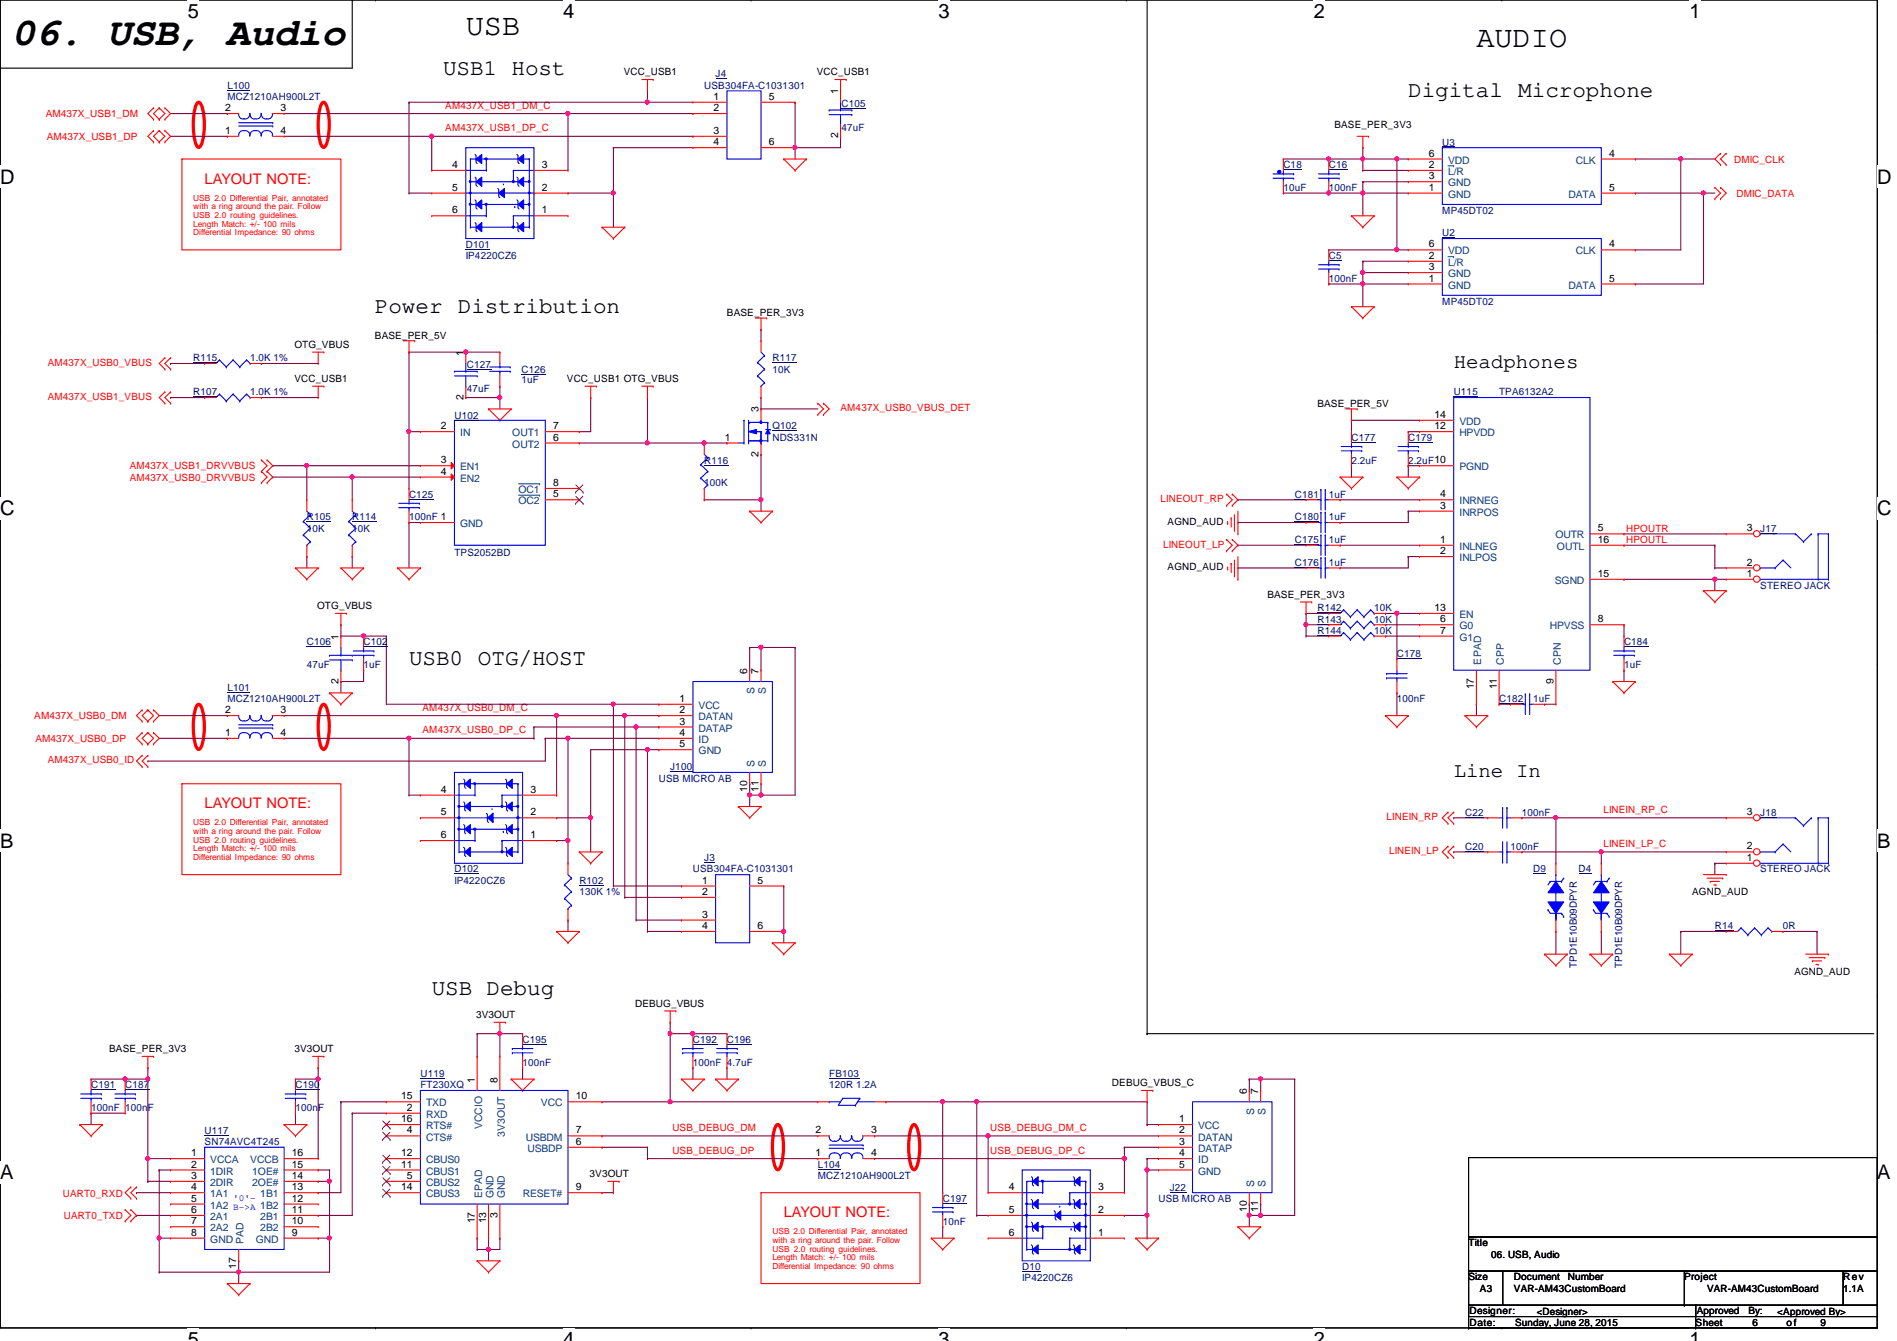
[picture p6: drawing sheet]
<svg xmlns="http://www.w3.org/2000/svg" width="297mm" height="210mm" viewBox="0 0 297 210" stroke-linecap="round" stroke-linejoin="round" font-family="sans-serif">
<defs><g id="words">
<text font-size="6.2" x="1.8" y="7">06. USB, Audio</text>
<g font-size="4.7">
<text x="72.9" y="5.5">USB</text>
<text x="231.2" y="7.3">AUDIO</text>
</g>
<g font-size="3.6">
<text x="69.4" y="11.7">USB1 Host</text>
<text x="220.5" y="15.2">Digital Microphone</text>
<text x="58.7" y="49">Power Distribution</text>
<text x="64" y="104.1">USB0 OTG/HOST</text>
<text x="67.6" y="155.7">USB Debug</text>
</g>
<g font-size="3.3">
<text x="227.6" y="57.7">Headphones</text>
<text x="227.6" y="121.7">Line In</text>
</g>
<g font-size="3.1">
<text x="29.4" y="2.8">5</text>
<text x="88.2" y="2.8">4</text>
<text x="147" y="2.8">3</text>
<text x="205.7" y="2.8">2</text>
<text x="264.5" y="2.8">1</text>
<text x="0" y="28.7">D</text>
<text x="294" y="28.7">D</text>
<text x="0" y="80.7">C</text>
<text x="294" y="80.7">C</text>
<text x="0" y="132.7">B</text>
<text x="294" y="132.7">B</text>
<text x="0" y="184.6">A</text>
<text x="294" y="184.6">A</text>
<text x="29.4" y="210.7">5</text>
<text x="88.2" y="210.7">4</text>
<text x="147" y="210.7">3</text>
<text x="205.7" y="210.7">2</text>
<text x="264.5" y="210.7">1</text>
</g>
<g font-size="2.3" fill="#f00">
<text x="32" y="28.7">LAYOUT NOTE:</text>
<text x="32" y="126.5">LAYOUT NOTE:</text>
<text x="122.7" y="190.5">LAYOUT NOTE:</text>
</g>
<g font-size="1.6">
<text x="97.7" y="11.8">VCC_USB1</text>
<text x="127.9" y="11.8">VCC_USB1</text>
<text x="35.3" y="17.4">2</text>
<text x="43.9" y="17.4">3</text>
<text x="111.7" y="15.6">1</text>
<text x="111.7" y="17.4">2</text>
<text x="120.4" y="15.6">5</text>
<text x="131.2" y="14.8" transform="rotate(-90 131.2 14.8)">1</text>
<text x="35.3" y="21">1</text>
<text x="43.9" y="21">4</text>
<text x="111.7" y="21">3</text>
<text x="111.7" y="22.7">4</text>
<text x="120.4" y="22.7">6</text>
<text x="131.2" y="21.7" transform="rotate(-90 131.2 21.7)">2</text>
<text x="209" y="20.1">BASE_PER_3V3</text>
<text x="70.8" y="26.3">4</text>
<text x="70.8" y="29.8">5</text>
<text x="84.8" y="29.8">2</text>
<text x="84.8" y="26.3">3</text>
<text x="223.7" y="24.5">6</text>
<text x="223.7" y="26.3">2</text>
<text x="223.7" y="28.1">3</text>
<text x="223.7" y="29.8">1</text>
<text x="252" y="29.8">5</text>
<text x="252" y="24.5">4</text>
<text x="70.8" y="33.4">6</text>
<text x="84.8" y="33.4">1</text>
<text x="223.7" y="38.7">6</text>
<text x="223.7" y="40.5">2</text>
<text x="252" y="38.7">4</text>
<text x="223.7" y="42.3">3</text>
<text x="223.7" y="44.1">1</text>
<text x="252" y="44.1">5</text>
<text x="58.7" y="53">BASE_PER_5V</text>
<text x="113.8" y="49.4">BASE_PER_3V3</text>
<text x="46.1" y="59.8">VCC_USB1</text>
<text x="46.1" y="54.4">OTG_VBUS</text>
<text x="72.6" y="55.7" transform="rotate(-90 72.6 55.7)">1</text>
<text x="88.8" y="59.8">VCC_USB1 OTG_VBUS</text>
<text x="72.6" y="62.6" transform="rotate(-90 72.6 62.6)">2</text>
<text x="118.8" y="64.6" transform="rotate(-90 118.8 64.6)">3</text>
<text x="206.3" y="63.7">BASE_PER_5V</text>
<text x="224.6" y="65.4">14</text>
<text x="69" y="67.2">2</text>
<text x="86.6" y="67.2">7</text>
<text x="86.6" y="69">6</text>
<text x="113.5" y="69">1</text>
<text x="118.8" y="71.5" transform="rotate(-90 118.8 71.5)">2</text>
<text x="224.6" y="67.2">12</text>
<text x="69" y="72.5">3</text>
<text x="69" y="74.3">4</text>
<text x="86.6" y="76.1">8</text>
<text x="86.6" y="77.9">5</text>
<text x="225.5" y="77.9">4</text>
<text x="182.8" y="82.2">AGND_AUD</text>
<text x="225.5" y="79.6">3</text>
<text x="250.2" y="83.2">5</text>
<text x="273.5" y="83.2">3</text>
<text x="182.8" y="89.3">AGND_AUD</text>
<text x="225.5" y="85">1</text>
<text x="225.5" y="86.7">2</text>
<text x="250.2" y="85">16</text>
<text x="273.5" y="88.5">2</text>
<text x="49.7" y="95.3">OTG_VBUS</text>
<text x="198.5" y="93.6">BASE_PER_3V3</text>
<text x="224.6" y="95.6">13</text>
<text x="250.2" y="90.3">15</text>
<text x="273.5" y="90.3">1</text>
<text x="53" y="100.1" transform="rotate(-90 53 100.1)">1</text>
<text x="225.5" y="97.4">6</text>
<text x="225.5" y="99.2">7</text>
<text x="250.2" y="97.4">8</text>
<text x="53" y="107" transform="rotate(-90 53 107)">2</text>
<text x="117" y="105.5" transform="rotate(-90 117 105.5)">6</text>
<text x="118.8" y="105.5" transform="rotate(-90 118.8 105.5)">7</text>
<text x="230.8" y="107.9" transform="rotate(-90 230.8 107.9)">17</text>
<text x="234.4" y="107.9" transform="rotate(-90 234.4 107.9)">11</text>
<text x="243.2" y="107" transform="rotate(-90 243.2 107)">9</text>
<text x="35.3" y="111.6">2</text>
<text x="43.9" y="111.6">3</text>
<text x="106.4" y="109.9">1</text>
<text x="106.4" y="111.6">2</text>
<text x="106.4" y="113.4">3</text>
<text x="35.3" y="115.2">1</text>
<text x="43.9" y="115.2">4</text>
<text x="106.4" y="115.2">4</text>
<text x="106.4" y="117">5</text>
<text x="69" y="124.1">4</text>
<text x="83.1" y="124.1">3</text>
<text x="117" y="123.9" transform="rotate(-90 117 123.9)">10</text>
<text x="118.8" y="123.9" transform="rotate(-90 118.8 123.9)">11</text>
<text x="69" y="127.6">5</text>
<text x="69" y="131.2">6</text>
<text x="83.1" y="127.6">2</text>
<text x="83.1" y="131.2">1</text>
<text x="273.5" y="127.6">3</text>
<text x="273.5" y="134.7">1</text>
<text x="273.5" y="133">2</text>
<text x="109.9" y="138.3">1</text>
<text x="109.9" y="140.1">2</text>
<text x="109.9" y="143.6">3</text>
<text x="118.6" y="138.3">5</text>
<text x="265" y="140.1">AGND_AUD</text>
<text x="109.9" y="145.4">4</text>
<text x="118.6" y="145.4">6</text>
<text x="281" y="152.6">AGND_AUD</text>
<text x="74.5" y="159.3">3V3OUT</text>
<text x="99.4" y="157.6">DEBUG_VBUS</text>
<text x="17.1" y="164.7">BASE_PER_3V3</text>
<text x="46.1" y="164.7">3V3OUT</text>
<text x="62.8" y="172.1">15</text>
<text x="63.7" y="173.9">2</text>
<text x="74.3" y="169.5" transform="rotate(-90 74.3 169.5)">1</text>
<text x="77.9" y="169.5" transform="rotate(-90 77.9 169.5)">8</text>
<text x="90.2" y="172.1">10</text>
<text x="174.1" y="170">DEBUG_VBUS_C</text>
<text x="195.2" y="171.2" transform="rotate(-90 195.2 171.2)">6</text>
<text x="197" y="171.2" transform="rotate(-90 197 171.2)">7</text>
<text x="62.8" y="175.6">16</text>
<text x="63.7" y="177.4">4</text>
<text x="90.2" y="177.4">7</text>
<text x="90.2" y="179.2">6</text>
<text x="127.7" y="177.4">2</text>
<text x="136.4" y="177.4">3</text>
<text x="184.6" y="175.6">1</text>
<text x="184.6" y="177.4">2</text>
<text x="184.6" y="179.2">3</text>
<text x="29.9" y="181">1</text>
<text x="29.9" y="182.8">2</text>
<text x="29.9" y="184.5">3</text>
<text x="45.7" y="184.5">14</text>
<text x="45.7" y="182.8">15</text>
<text x="45.7" y="181">16</text>
<text x="62.8" y="181">12</text>
<text x="62.8" y="182.8">11</text>
<text x="63.7" y="184.5">5</text>
<text x="92.3" y="184.2">3V3OUT</text>
<text x="127.7" y="181">1</text>
<text x="136.4" y="181">4</text>
<text x="184.6" y="181">4</text>
<text x="184.6" y="182.8">5</text>
<text x="29.9" y="186.3">4</text>
<text x="29.9" y="188.1">5</text>
<text x="29.9" y="189.9">6</text>
<text x="29.9" y="191.6">7</text>
<text x="45.7" y="191.6">10</text>
<text x="45.7" y="189.9">11</text>
<text x="45.7" y="188.1">12</text>
<text x="45.7" y="186.3">13</text>
<text x="62.8" y="186.3">14</text>
<text x="74.3" y="191.5" transform="rotate(-90 74.3 191.5)">17</text>
<text x="76.1" y="191.5" transform="rotate(-90 76.1 191.5)">13</text>
<text x="77.9" y="190.6" transform="rotate(-90 77.9 190.6)">3</text>
<text x="90.2" y="186.3">9</text>
<text x="157.9" y="186.3">4</text>
<text x="157.9" y="189.9">5</text>
<text x="172" y="189.9">2</text>
<text x="172" y="186.3">3</text>
<text x="195.2" y="189.7" transform="rotate(-90 195.2 189.7)">10</text>
<text x="197" y="189.7" transform="rotate(-90 197 189.7)">11</text>
<text x="29.9" y="193.4">8</text>
<text x="45.7" y="193.4">9</text>
<text x="157.9" y="193.4">6</text>
<text x="172" y="193.4">1</text>
<text x="230" y="195.1">Title</text>
<text x="233.5" y="196.8">06. USB, Audio</text>
<text x="37" y="198.6" transform="rotate(-90 37 198.6)">17</text>
<text x="230" y="200.4">Size</text>
<text x="231.7" y="202.2">A3</text>
<text x="237.1" y="202.2">VAR-AM43CustomBoard</text>
<text x="237.1" y="200.4">Document</text>
<text x="245.5" y="200.4">Number</text>
<text x="263.7" y="200.4">Project</text>
<text x="267.3" y="202.2">VAR-AM43CustomBoard</text>
<text x="288.6" y="202.2">1.1A</text>
<text x="288.6" y="200.4">Rev</text>
<text x="230.1" y="205.7">Designer:</text>
<text x="230.1" y="207.5">Date:</text>
<text x="237.2" y="207.5">Sunday, June 28, 2015</text>
<text x="240.6" y="205.9">&lt;Designer&gt;</text>
<text x="265.5" y="207.5">Sheet</text>
<text x="265.7" y="205.7">Approved</text>
<text x="273.8" y="205.7">By:</text>
<text x="274.4" y="207.5">6</text>
<text x="278.3" y="205.9">&lt;Approved By&gt;</text>
<text x="279.7" y="207.5">o f</text>
<text x="285.1" y="207.5">9</text>
</g>
<g font-size="1.6" fill="#000080">
<text x="35.6" y="13.9">L100</text>
<text x="35.6" y="15.7">MCZ1210AH900L2T</text>
<text x="110.3" y="13.9">USB304FA-C1031301</text>
<text x="112.1" y="12.1">J4</text>
<text x="131.8" y="16.7">C105</text>
<text x="131.8" y="20.4">47uF</text>
<text x="225.8" y="22.8">U3</text>
<text x="201" y="26.3">C18</text>
<text x="201" y="29.9">10uF</text>
<text x="208.1" y="26.3">C16</text>
<text x="208.1" y="29.9">100nF</text>
<text x="225.8" y="33.4">MP45DT02</text>
<text x="72.9" y="38.8">D101</text>
<text x="72.9" y="40.6">IP4220CZ6</text>
<text x="208.1" y="40.6">C5</text>
<text x="225.8" y="37">U2</text>
<text x="208.1" y="44.1">100nF</text>
<text x="225.8" y="47.7">MP45DT02</text>
<text x="30.3" y="56.6">R115</text>
<text x="39.2" y="56.6">1.0K 1%</text>
<text x="73.1" y="57.6">C127</text>
<text x="81.7" y="58.3">C126</text>
<text x="81.7" y="59.9">1uF</text>
<text x="120.9" y="56.6">R117</text>
<text x="120.9" y="58.3">10K</text>
<text x="30.3" y="61.9">R107</text>
<text x="39.2" y="61.9">1.0K 1%</text>
<text x="71.2" y="65.6">U102</text>
<text x="73.1" y="61.3">47uF</text>
<text x="227.6" y="61.9">U115</text>
<text x="234.7" y="61.9">TPA6132A2</text>
<text x="120.9" y="67.2">Q102</text>
<text x="120.9" y="69">NDS331N</text>
<text x="211.6" y="69">C177</text>
<text x="220.5" y="69">C179</text>
<text x="64" y="77.9">C125</text>
<text x="110.3" y="72.6">R116</text>
<text x="110.3" y="76.1">100K</text>
<text x="202.7" y="77.9">C181</text>
<text x="208.1" y="77.9">1uF</text>
<text x="211.6" y="72.6">2.2uF</text>
<text x="220.5" y="72.6">2.2uF10</text>
<text x="48" y="81.4">R105</text>
<text x="48" y="83.2">10K</text>
<text x="55.2" y="81.4">R114</text>
<text x="55.2" y="83.2">10K</text>
<text x="64" y="81.4">100nF 1</text>
<text x="202.7" y="81.4">C180</text>
<text x="208.1" y="81.4">1uF</text>
<text x="275.6" y="83.2">J17</text>
<text x="71.2" y="87">TPS2052BD</text>
<text x="202.7" y="85">C175</text>
<text x="202.7" y="88.6">C176</text>
<text x="208.1" y="85">1uF</text>
<text x="208.1" y="88.6">1uF</text>
<text x="206.3" y="95.7">R142</text>
<text x="215.2" y="95.7">10K</text>
<text x="275.6" y="92.1">STEREO JACK</text>
<text x="48" y="101">C106</text>
<text x="56.9" y="101">C102</text>
<text x="206.3" y="99.2">R144</text>
<text x="206.3" y="97.5">R143</text>
<text x="215.2" y="99.2">10K</text>
<text x="215.2" y="97.5">10K</text>
<text x="254.3" y="101">C184</text>
<text x="48" y="104.6">47uF</text>
<text x="56.9" y="104.6">1uF</text>
<text x="218.7" y="102.8">C178</text>
<text x="254.3" y="104.6">1uF</text>
<text x="35.6" y="108.1">L101</text>
<text x="35.6" y="109.9">MCZ1210AH900L2T</text>
<text x="218.7" y="109.9">100nF</text>
<text x="234.7" y="109.9">C182</text>
<text x="240.1" y="109.9">1uF</text>
<text x="103.2" y="122.3">USB MICRO AB</text>
<text x="104.9" y="120.6">J100</text>
<text x="229.4" y="127.7">C22</text>
<text x="238.3" y="127.7">100nF</text>
<text x="275.6" y="127.7">J18</text>
<text x="71.2" y="136.6">D102</text>
<text x="108.5" y="136.6">USB304FA-C1031301</text>
<text x="110.3" y="134.8">J3</text>
<text x="229.4" y="133">C20</text>
<text x="236.5" y="133">100nF</text>
<text x="240.1" y="136.6">D9</text>
<text x="247.2" y="136.6">D4</text>
<text x="275.6" y="136.6">STEREO JACK</text>
<text x="71.2" y="138.3">IP4220CZ6</text>
<text x="90.7" y="138.3">R102</text>
<text x="90.7" y="140.1">130K 1%</text>
<text x="268.5" y="145.5">R14</text>
<text x="279.2" y="145.5">0R</text>
<text x="246.9" y="151.5" transform="rotate(-90 246.9 151.5)">TPD1E10B09DPYR</text>
<text x="254" y="151.5" transform="rotate(-90 254 151.5)">TPD1E10B09DPYR</text>
<text x="81.8" y="163.2">C195</text>
<text x="81.8" y="166.8">100nF</text>
<text x="108.5" y="163.2">C192</text>
<text x="108.5" y="166.8">100nF 4.7uF</text>
<text x="113.8" y="163.2">C196</text>
<text x="14.3" y="170.3">C191</text>
<text x="14.3" y="173.9">100nF 100nF</text>
<text x="19.6" y="170.3">C187</text>
<text x="46.3" y="170.3">C190</text>
<text x="46.3" y="173.9">100nF</text>
<text x="65.8" y="168.6">U119</text>
<text x="65.8" y="170.3">FT230XQ</text>
<text x="129.8" y="168.6">FB103</text>
<text x="129.8" y="170.3">120R 1.2A</text>
<text x="32" y="177.5">U117</text>
<text x="32" y="179.2">SN74AVC4T245</text>
<text x="128.1" y="182.8">L104</text>
<text x="128.1" y="184.6">MCZ1210AH900L2T</text>
<text x="147.6" y="188.1">C197</text>
<text x="147.6" y="191.7">10nF</text>
<text x="181.4" y="188.1">USB MICRO AB</text>
<text x="183.2" y="186.4">J22</text>
<text x="160.1" y="198.8">D10</text>
<text x="160.1" y="200.6">IP4220CZ6</text>
</g>
<g font-size="1.6" fill="#f00">
<text x="69.7" y="17">AM437X_USB1_DM_C</text>
<text x="7.2" y="18.3">AM437X_USB1_DM</text>
<text x="7.3" y="21.9">AM437X_USB1_DP</text>
<text x="69.7" y="20.6">AM437X_USB1_DP_C</text>
<text x="271.5" y="25.4">DMIC_CLK</text>
<text x="271.9" y="30.8">DMIC_DATA</text>
<text x="7.5" y="57.3">AM437X_USB0_VBUS</text>
<text x="7.5" y="62.6">AM437X_USB1_VBUS</text>
<text x="131.6" y="64.4">AM437X_USB0_VBUS_DET</text>
<text x="20.3" y="75.2">AM437X_USB0_DRVVBUS</text>
<text x="20.3" y="73.4">AM437X_USB1_DRVVBUS</text>
<text x="181.7" y="78.6">LINEOUT_RP</text>
<text x="254.6" y="83.2">HPOUTR</text>
<text x="182.1" y="85.7">LINEOUT_LP</text>
<text x="254.6" y="85">HPOUTL</text>
<text x="5.4" y="112.6">AM437X_USB0_DM</text>
<text x="66.2" y="111.3">AM437X_USB0_DM_C</text>
<text x="5.5" y="116.1">AM437X_USB0_DP</text>
<text x="7.5" y="119.5">AM437X_USB0_ID</text>
<text x="66.2" y="114.8">AM437X_USB0_DP_C</text>
<text x="217.1" y="128.4">LINEIN_RP</text>
<text x="251.1" y="127.3">LINEIN_RP_C</text>
<text x="217.5" y="133.7">LINEIN_LP</text>
<text x="251.1" y="132.6">LINEIN_LP_C</text>
<text x="105.3" y="177">USB_DEBUG_DM</text>
<text x="155.1" y="177">USB_DEBUG_DM_C</text>
<text x="105.3" y="180.6">USB_DEBUG_DP</text>
<text x="155.1" y="180.6">USB_DEBUG_DP_C</text>
<text x="9.8" y="187.4">UART0_RXD</text>
<text x="10" y="190.8">UART0_TXD</text>
</g>
<g font-size="1.6" fill="#004080">
<text x="226.7" y="25.6">VDD</text>
<text x="226.7" y="27.4">L/R</text>
<text x="226.7" y="29.2">GND</text>
<text x="246.8" y="25.6">CLK</text>
<text x="226.7" y="30.9">GND</text>
<text x="245.6" y="30.9">DATA</text>
<text x="226.7" y="39.8">VDD</text>
<text x="226.7" y="41.6">L/R</text>
<text x="246.8" y="39.8">CLK</text>
<text x="226.7" y="43.4">GND</text>
<text x="226.7" y="45.2">GND</text>
<text x="245.6" y="45.2">DATA</text>
<text x="72" y="68.3">IN</text>
<text x="80.2" y="68.3">OUT1</text>
<text x="80.2" y="70.1">OUT2</text>
<text x="228.5" y="68.3">HPVDD</text>
<text x="228.5" y="66.5">VDD</text>
<text x="72" y="73.6">EN1</text>
<text x="72" y="75.4">EN2</text>
<text x="81.2" y="77.2">OC1</text>
<text x="228.5" y="73.6">PGND</text>
<text x="72" y="82.5">GND</text>
<text x="81.2" y="79">OC2</text>
<text x="228.5" y="79">INRNEG</text>
<text x="228.5" y="80.7">INRPOS</text>
<text x="228.5" y="86.1">INLNEG</text>
<text x="228.5" y="87.8">INLPOS</text>
<text x="243.5" y="84.3">OUTR</text>
<text x="243.8" y="86.1">OUTL</text>
<text x="243.5" y="91.4">SGND</text>
<text x="228.5" y="96.7">EN</text>
<text x="228.5" y="98.5">G0</text>
<text x="228.5" y="100.3">G1</text>
<text x="242.7" y="98.5">HPVSS</text>
<text x="231.9" y="104" transform="rotate(-90 231.9 104)">EPAD</text>
<text x="235.5" y="104" transform="rotate(-90 235.5 104)">CPP</text>
<text x="244.4" y="104" transform="rotate(-90 244.4 104)">CPN</text>
<text x="109.4" y="111">VCC</text>
<text x="109.4" y="112.7">DATAN</text>
<text x="118.1" y="108.7" transform="rotate(-90 118.1 108.7)">S</text>
<text x="119.9" y="108.7" transform="rotate(-90 119.9 108.7)">S</text>
<text x="109.4" y="114.5">DATAP</text>
<text x="109.4" y="116.3">ID</text>
<text x="109.4" y="118.1">GND</text>
<text x="118.1" y="120" transform="rotate(-90 118.1 120)">S</text>
<text x="119.9" y="120" transform="rotate(-90 119.9 120)">S</text>
<text x="66.7" y="173.2">TXD</text>
<text x="84.7" y="173.2">VCC</text>
<text x="66.7" y="176.7">RTS#</text>
<text x="66.7" y="175">RXD</text>
<text x="66.7" y="178.5">CTS#</text>
<text x="75.5" y="176.8" transform="rotate(-90 75.5 176.8)">VCCIO</text>
<text x="79" y="177.9" transform="rotate(-90 79 177.9)">3V3OUT</text>
<text x="82.3" y="178.5">USBDM</text>
<text x="187.6" y="176.7">VCC</text>
<text x="187.6" y="178.5">DATAN</text>
<text x="196.4" y="174.5" transform="rotate(-90 196.4 174.5)">S</text>
<text x="198.2" y="174.5" transform="rotate(-90 198.2 174.5)">S</text>
<text x="32.9" y="182.1">VCCA</text>
<text x="32.9" y="183.9">1DIR</text>
<text x="32.9" y="185.6">2DIR</text>
<text x="39.2" y="182.1">VCCB</text>
<text x="39.5" y="185.6">2OE#</text>
<text x="39.5" y="183.9">1OE#</text>
<text x="66.7" y="185.6">CBUS2</text>
<text x="66.7" y="182.1">CBUS0</text>
<text x="66.7" y="183.9">CBUS1</text>
<text x="82.6" y="180.3">USBDP</text>
<text x="187.6" y="180.3">DATAP</text>
<text x="187.6" y="182.1">ID</text>
<text x="187.6" y="183.9">GND</text>
<text x="196.4" y="185.8" transform="rotate(-90 196.4 185.8)">S</text>
<text x="198.2" y="185.8" transform="rotate(-90 198.2 185.8)">S</text>
<text x="32.9" y="187.4">1A1</text>
<text x="32.9" y="189.2">1A2 B-&gt;A 1B2</text>
<text x="32.9" y="191">2A1</text>
<text x="40.8" y="191">2B1</text>
<text x="40.8" y="187.4">1B1</text>
<text x="66.7" y="187.4">CBUS3</text>
<text x="75.5" y="187.6" transform="rotate(-90 75.5 187.6)">EPAD</text>
<text x="77.3" y="187.6" transform="rotate(-90 77.3 187.6)">GND</text>
<text x="79" y="187.6" transform="rotate(-90 79 187.6)">GND</text>
<text x="81.9" y="187.4">RESET#</text>
<text x="32.9" y="192.7">2A2</text>
<text x="32.9" y="194.5">GND</text>
<text x="38.1" y="194.7" transform="rotate(-90 38.1 194.7)">PAD</text>
<text x="40" y="194.5">GND</text>
<text x="40.8" y="192.7">2B2</text>
</g>
<text font-size="1.5" fill="#00f" x="36.5" y="187.9">'0'-</text>
<g font-size="1.3" fill="#f00">
<text x="30.3" y="31.4">USB 2.0 Differential Pair, annotated</text>
<text x="30.3" y="32.8">with a ring around the pair. Follow</text>
<text x="30.3" y="34.1">USB 2.0 routing guidelines.</text>
<text x="30.3" y="35.5">Length Match: +/- 100 mils</text>
<text x="30.3" y="36.8">Differential Impedance: 90 ohms</text>
<text x="30.3" y="129.2">USB 2.0 Differential Pair, annotated</text>
<text x="30.3" y="130.6">with a ring around the pair. Follow</text>
<text x="30.3" y="131.9">USB 2.0 routing guidelines.</text>
<text x="30.3" y="133.3">Length Match: +/- 100 mils</text>
<text x="30.3" y="134.6">Differential Impedance: 90 ohms</text>
<text x="120.9" y="193.2">USB 2.0 Differential Pair, annotated</text>
<text x="120.9" y="194.6">with a ring around the pair. Follow</text>
<text x="120.9" y="195.9">USB 2.0 routing guidelines.</text>
<text x="120.9" y="197.3">Length Match: +/- 100 mils</text>
<text x="120.9" y="198.6">Differential Impedance: 90 ohms</text>
</g>
</g></defs>
<path d="M0 0h294v207.9h-294z" fill="none" stroke="#000" stroke-width=".17"/>
<g fill="#fff">
<path d="M29.4 0h1.8v3.5h-1.8z"/>
<path d="M29.4 207.9h1.8v2h-1.8z"/>
</g>
<path d="M58.8 0h.1M58.8 207.9h.1" fill="none" stroke="#000" stroke-width=".17"/>
<g fill="#fff">
<path d="M88.2 0h1.7v3.5h-1.7z"/>
<path d="M88.2 207.9h1.7v2h-1.7z"/>
</g>
<path d="M117.6 0h.1M117.6 207.9h.1" fill="none" stroke="#000" stroke-width=".17"/>
<g fill="#fff">
<path d="M147 0h1.7v3.5h-1.7z"/>
<path d="M147 207.9h1.7v2h-1.7z"/>
</g>
<path d="M176.4 0h.1M176.4 207.9h.1" fill="none" stroke="#000" stroke-width=".17"/>
<g fill="#fff">
<path d="M205.7 0h1.8v3.5h-1.8z"/>
<path d="M205.7 207.9h1.8v2h-1.8z"/>
</g>
<path d="M235.2 0h.1M235.2 207.9h.1" fill="none" stroke="#000" stroke-width=".17"/>
<g fill="#fff">
<path d="M264.5 0h1.8v3.5h-1.8z"/>
<path d="M264.5 207.9h1.8v2h-1.8z"/>
<path d="M0 26h2.3v3.4h-2.3z"/>
<path d="M294 26h2.2v3.4h-2.2z"/>
<path d="M0 77.9h2.3v3.5h-2.3z"/>
<path d="M294 77.9h2.2v3.5h-2.2z"/>
</g>
<path d="M0 51.9h.1M294 51.9h.1" fill="none" stroke="#000" stroke-width=".17"/>
<g fill="#fff">
<path d="M0 129.9h2.1v3.4h-2.1z"/>
<path d="M294 129.9h2v3.4h-2z"/>
</g>
<path d="M0 103.9h.1M294 103.9h.1" fill="none" stroke="#000" stroke-width=".17"/>
<path d="M0 103.9h.1M294 103.9h.1" fill="none" stroke="#000" stroke-width=".16"/>
<g fill="#fff">
<path d="M0 181.8h2.1v3.5h-2.1z"/>
<path d="M294 181.8h2v3.5h-2z"/>
</g>
<path d="M0 10.7h.1M55.2 0h.1M55.2 0v10.7h-55.2M179.6 0v161.8M0 155.9h.1M294 155.9h.1M179.6 161.8h.1M179.6 161.8h113.8" fill="none" stroke="#000" stroke-width=".17"/>
<path d="M30.9 16.1l.2-.1a1.52 1.52 0 0 1 .7 1.3 10.5 10.5 0 0 1-.3 5.4l-.4 .4a1.54 1.54 0 0 1-.6-1.4 11.1 11.1 0 0 1 .2-5.3zM50.5 16.1l.2-.1a1.52 1.52 0 0 1 .7 1.3 10.5 10.5 0 0 1-.4 5.4l-.3 .4a1.54 1.54 0 0 1-.7-1.4 11.1 11.1 0 0 1 .3-5.3zM30.9 110.3l.2-.1a1.52 1.52 0 0 1 .7 1.3 10.5 10.5 0 0 1-.3 5.4l-.4 .4a1.54 1.54 0 0 1-.6-1.3 11.1 11.1 0 0 1 .2-5.4zM50.5 110.3l.2-.1a1.52 1.52 0 0 1 .7 1.3 10.5 10.5 0 0 1-.4 5.4l-.3 .4a1.54 1.54 0 0 1-.7-1.3 11.1 11.1 0 0 1 .3-5.4zM121.6 176.1l.2-.1a1.52 1.52 0 0 1 .7 1.3 10.5 10.5 0 0 1-.3 5.4l-.4 .4a1.54 1.54 0 0 1-.7-1.3 11.1 11.1 0 0 1 .3-5.4zM142.9 176.1l.2-.1a1.52 1.52 0 0 1 .7 1.3 10.5 10.5 0 0 1-.3 5.4l-.4 .4a1.54 1.54 0 0 1-.6-1.3 11.1 11.1 0 0 1 .3-5.4z" fill="none" stroke="#f00" stroke-width=".51"/>
<path d="M28.5 24.9h24.9v14.2h-24.9zM28.5 122.7h24.9v14.2h-24.9zM119.2 186.7h24.9v14.2h-24.9z" fill="none" stroke="#f00" stroke-width=".17"/>
<path d="M44.5 17.8h44.4M88.9 17.8h.1M44.5 21.3h23.1M67.6 21.3h.1" fill="none" stroke="#800040" stroke-width=".17"/>
<circle cx="88.9" cy="17.8" r=".32" fill="#f0f"/>
<circle cx="88.9" cy="17.8" r=".32" fill="none" stroke="#f0f" stroke-width=".17"/>
<path d="M64 67.6h.1M64 67.6v8.9M64 67.6h1.8M64 81.8h.1M64 81.8v7.1M64 81.8h1.8M119.2 122.7h.1M119.2 122.7v1.8" fill="none" stroke="#800040" stroke-width=".17"/>
<circle cx="119.1" cy="124.4" r=".32" fill="#f0f"/>
<circle cx="119.1" cy="124.4" r=".32" fill="none" stroke="#f0f" stroke-width=".17"/>
<path d="M117.4 122.7h.1M117.4 124.5h.1M117.4 124.5h1.8M117.4 122.7v3.5M119.2 124.5h.1" fill="none" stroke="#800040" stroke-width=".17"/>
<circle cx="117.4" cy="124.4" r=".32" fill="#f0f"/>
<circle cx="117.4" cy="124.4" r=".32" fill="none" stroke="#f0f" stroke-width=".17"/>
<path d="M119.2 101.3h.1M119.2 101.3v3.6" fill="none" stroke="#800040" stroke-width=".17"/>
<circle cx="119.1" cy="101.3" r=".32" fill="#f0f"/>
<circle cx="119.1" cy="101.3" r=".32" fill="none" stroke="#f0f" stroke-width=".17"/>
<g fill="none" stroke="#800040" stroke-width=".17">
<path d="M53.4 97.8h.1M53.4 97.8v1.8M44.5 112h42.7M56.9 104.9h.1M56.9 104.9v1.8M83.6 113.8h16M85.4 115.6h.1M85.4 115.6h3.5M87.2 112h.1M99.6 113.8h.1M117.4 101.3h.1M117.4 101.3v3.6"/>
<path d="M117.4 101.3h1.8M119.2 101.3h.1"/>
</g>
<circle cx="87.1" cy="112" r=".32" fill="#f0f"/>
<circle cx="87.1" cy="112" r=".32" fill="none" stroke="#f0f" stroke-width=".17"/>
<path d="M60.5 110.2h35.6M96.1 110.2h.1" fill="none" stroke="#800040" stroke-width=".17"/>
<circle cx="96" cy="110.2" r=".32" fill="#f0f"/>
<circle cx="96" cy="110.2" r=".32" fill="none" stroke="#f0f" stroke-width=".17"/>
<g fill="none" stroke="#800040" stroke-width=".17">
<path d="M53.4 99.6h.1M53.4 99.6h3.5M60.5 99.6h.1M60.5 99.6v10.6M23.2 119.1h.1M23.2 119.1h62.2M24.9 115.6h10.7M24.9 112h10.7M35.6 115.6h.1M35.6 112h.1M44.5 115.6h19.5M64 115.6h.1"/>
<path d="M83.6 113.8h.1M83.6 113.8v1.8"/>
</g>
<circle cx="56.9" cy="99.5" r=".32" fill="#f0f"/>
<circle cx="56.9" cy="99.5" r=".32" fill="none" stroke="#f0f" stroke-width=".17"/>
<path d="M87.2 128h5.3M92.5 128h.1M92.5 128v5.3" fill="none" stroke="#800040" stroke-width=".17"/>
<circle cx="92.5" cy="128" r=".32" fill="#f0f"/>
<circle cx="92.5" cy="128" r=".32" fill="none" stroke="#f0f" stroke-width=".17"/>
<path d="M88.9 115.6h.1M88.9 115.6v16h-1.7M87.2 131.6h.1" fill="none" stroke="#800040" stroke-width=".17"/>
<circle cx="88.9" cy="131.5" r=".32" fill="#f0f"/>
<circle cx="88.9" cy="131.5" r=".32" fill="none" stroke="#f0f" stroke-width=".17"/>
<circle cx="88.9" cy="115.5" r=".32" fill="#f0f"/>
<circle cx="88.9" cy="115.5" r=".32" fill="none" stroke="#f0f" stroke-width=".17"/>
<path d="M124.5 16h.1M124.5 16v8.9M124.5 23.1h.1M124.5 23.1h7.1M53.4 106.7h.1M53.4 106.7v1.8M88.9 115.6h.1M88.9 115.6h14.3" fill="none" stroke="#800040" stroke-width=".17"/>
<circle cx="124.5" cy="23.1" r=".32" fill="#f0f"/>
<circle cx="124.5" cy="23.1" r=".32" fill="none" stroke="#f0f" stroke-width=".17"/>
<path d="M101.4 14.2h.1M101.4 16h.1M101.4 14.2v1.8M101.4 16h7.1M96.1 23.1h.1M96.1 23.1v7.1M92.5 117.3v10.7M92.5 128h.1" fill="none" stroke="#800040" stroke-width=".17"/>
<circle cx="96" cy="30.2" r=".32" fill="#f0f"/>
<circle cx="96" cy="30.2" r=".32" fill="none" stroke="#f0f" stroke-width=".17"/>
<path d="M64 16h.1M64 16v14.2M64 16h37.4M64 30.2h.1M64 30.2h3.6M88.9 30.2h.1M88.9 30.2h7.2M96.1 23.1h.1M96.1 30.2h.1M96.1 23.1h12.4M96.1 30.2v5.4" fill="none" stroke="#800040" stroke-width=".17"/>
<circle cx="101.4" cy="16" r=".32" fill="#f0f"/>
<circle cx="101.4" cy="16" r=".32" fill="none" stroke="#f0f" stroke-width=".17"/>
<path d="M67.6 21.3h40.9M108.5 21.3h.1" fill="none" stroke="#800040" stroke-width=".17"/>
<circle cx="67.6" cy="21.3" r=".32" fill="#f0f"/>
<circle cx="67.6" cy="21.3" r=".32" fill="none" stroke="#f0f" stroke-width=".17"/>
<g fill="none" stroke="#800040" stroke-width=".17">
<path d="M26.7 62.2h.1M26.7 62.2h5.3M40.9 62.2h.1M40.9 62.2h8.9M42.7 72.9h.1M42.7 72.9h5.3M55.2 74.7h.1M55.2 74.7v3.5M90.7 69.3h.1M92.5 62.2h.1M92.5 62.2v5.4M101.4 62.2h.1"/>
<path d="M101.4 62.2v7.1h-10.7"/>
</g>
<circle cx="55.1" cy="74.6" r=".32" fill="#f0f"/>
<circle cx="55.1" cy="74.6" r=".32" fill="none" stroke="#f0f" stroke-width=".17"/>
<path d="M26.7 56.9h.1M26.7 56.9h5.3M40.9 56.9h.1M40.9 56.9h8.9M55.2 74.7h.1M55.2 74.7h10.6M90.7 67.6h.1M90.7 67.6h1.8M101.4 69.3h.1M101.4 69.3h8.9" fill="none" stroke="#800040" stroke-width=".17"/>
<circle cx="110.3" cy="69.3" r=".32" fill="#f0f"/>
<circle cx="110.3" cy="69.3" r=".32" fill="none" stroke="#f0f" stroke-width=".17"/>
<circle cx="101.4" cy="69.3" r=".32" fill="#f0f"/>
<circle cx="101.4" cy="69.3" r=".32" fill="none" stroke="#f0f" stroke-width=".17"/>
<path d="M110.3 69.3h3.5M113.8 69.3h.1M119.2 71.1h.1M119.2 71.1v7.1" fill="none" stroke="#800040" stroke-width=".17"/>
<circle cx="119.1" cy="78.2" r=".32" fill="#f0f"/>
<circle cx="119.1" cy="78.2" r=".32" fill="none" stroke="#f0f" stroke-width=".17"/>
<g fill="none" stroke="#800040" stroke-width=".17">
<path d="M26.7 17.8h8.9M35.6 17.8h.1M26.7 21.3h8.9M35.6 21.3h.1M208.1 39.1h.1M208.1 39.1h12.4M218.7 39.1h.1M256.1 39.1h.1M256.1 39.1h7.1M119.2 51.6h.1M119.2 51.6v1.7M208.1 44.4h.1"/>
<path d="M208.1 44.4h5.3M256.1 44.4h.1M256.1 44.4h10.6M110.3 78.2h.1M110.3 78.2h8.9M119.2 78.2h.1M119.2 62.2h.1M119.2 64h.1M119.2 62.2v1.8M119.2 78.2v1.8M119.2 64h8.9M48 87.1h.1"/>
<path d="M48 87.1v1.8M56.9 99.6h.1M56.9 99.6h3.6M53.4 106.7h.1M53.4 106.7h3.5M85.4 115.6h.1M85.4 115.6v3.5M119.2 101.3h.1M119.2 101.3h5.3M124.5 101.3h.1M124.5 101.3v23.2h-5.3M254.3 104.9h.1"/>
<path d="M254.3 104.9v1.8M64 124.5h.1M64 124.5h1.8M119.2 124.5h.1M53.4 172.5h.1M53.4 172.5h7.1M55.2 174.2h.1M55.2 174.2h5.3"/>
</g>
<circle cx="218.7" cy="39.1" r=".32" fill="#f0f"/>
<circle cx="218.7" cy="39.1" r=".32" fill="none" stroke="#f0f" stroke-width=".17"/>
<path d="M213.4 44.4h.1M213.4 44.4h7.1" fill="none" stroke="#800040" stroke-width=".17"/>
<circle cx="213.4" cy="44.4" r=".32" fill="#f0f"/>
<circle cx="213.4" cy="44.4" r=".32" fill="none" stroke="#f0f" stroke-width=".17"/>
<path d="M213.4 42.7h.1M213.4 42.7h7.1" fill="none" stroke="#800040" stroke-width=".17"/>
<circle cx="213.4" cy="42.6" r=".32" fill="#f0f"/>
<circle cx="213.4" cy="42.6" r=".32" fill="none" stroke="#f0f" stroke-width=".17"/>
<path d="M263.2 24.9h.1M263.2 24.9v14.2M213.4 42.7h.1M213.4 40.9h.1M213.4 44.4h.1M213.4 42.7v5.3M213.4 40.9h7.1" fill="none" stroke="#800040" stroke-width=".17"/>
<circle cx="263.2" cy="24.9" r=".32" fill="#f0f"/>
<circle cx="263.2" cy="24.9" r=".32" fill="none" stroke="#f0f" stroke-width=".17"/>
<path d="M256.1 24.9h.1M256.1 30.2h.1M256.1 24.9h7.1M256.1 30.2h10.6" fill="none" stroke="#800040" stroke-width=".17"/>
<circle cx="266.7" cy="30.2" r=".32" fill="#f0f"/>
<circle cx="266.7" cy="30.2" r=".32" fill="none" stroke="#f0f" stroke-width=".17"/>
<path d="M201 24.9h.1M201 24.9h7.1M263.2 24.9h.1M263.2 24.9h5.3M266.7 30.2h.1M266.7 30.2v14.2M266.7 30.2h1.8" fill="none" stroke="#800040" stroke-width=".17"/>
<circle cx="208" cy="24.9" r=".32" fill="#f0f"/>
<circle cx="208" cy="24.9" r=".32" fill="none" stroke="#f0f" stroke-width=".17"/>
<path d="M201 30.2h.1M201 30.2h7.1" fill="none" stroke="#800040" stroke-width=".17"/>
<circle cx="208" cy="30.2" r=".32" fill="#f0f"/>
<circle cx="208" cy="30.2" r=".32" fill="none" stroke="#f0f" stroke-width=".17"/>
<path d="M213.4 23.1h.1M213.4 24.9h.1M213.4 30.2h.1M213.4 23.1v1.8M213.4 24.9h5.3M213.4 30.2h7.1" fill="none" stroke="#800040" stroke-width=".17"/>
<circle cx="213.4" cy="30.2" r=".32" fill="#f0f"/>
<circle cx="213.4" cy="30.2" r=".32" fill="none" stroke="#f0f" stroke-width=".17"/>
<path d="M208.1 30.2h.1M208.1 24.9h.1M208.1 30.2h5.3M208.1 24.9h5.3M213.4 28.4h.1M213.4 26.7h.1M213.4 30.2h.1M213.4 28.4h7.1M213.4 28.4v5.4M213.4 26.7h7.1M243.6 128h.1M243.6 128v7.1" fill="none" stroke="#800040" stroke-width=".17"/>
<circle cx="243.6" cy="128" r=".32" fill="#f0f"/>
<circle cx="243.6" cy="128" r=".32" fill="none" stroke="#f0f" stroke-width=".17"/>
<path d="M213.4 24.9h.1M213.4 24.9v1.8M213.4 40.9h.1M213.4 40.9v1.8" fill="none" stroke="#800040" stroke-width=".17"/>
<circle cx="213.4" cy="24.9" r=".32" fill="#f0f"/>
<circle cx="213.4" cy="24.9" r=".32" fill="none" stroke="#f0f" stroke-width=".17"/>
<g fill="none" stroke="#800040" stroke-width=".17">
<path d="M218.7 24.9h.1M218.7 24.9v14.2M218.7 24.9h1.8M227.6 128h.1M227.6 133.3h.1M227.6 128h5.4M227.6 133.3h5.4M238.3 133.3h.1M238.3 128h.1M238.3 128h5.3M238.3 133.3h12.4M268.5 135.1h.1"/>
<path d="M268.5 135.1h1.8M268.5 135.1v1.8"/>
</g>
<circle cx="218.7" cy="24.9" r=".32" fill="#f0f"/>
<circle cx="218.7" cy="24.9" r=".32" fill="none" stroke="#f0f" stroke-width=".17"/>
<path d="M250.7 133.3h.1M250.7 133.3v1.8M250.7 133.3h19.6" fill="none" stroke="#800040" stroke-width=".17"/>
<circle cx="250.7" cy="133.3" r=".32" fill="#f0f"/>
<circle cx="250.7" cy="133.3" r=".32" fill="none" stroke="#f0f" stroke-width=".17"/>
<g fill="none" stroke="#800040" stroke-width=".17">
<path d="M131.6 21.3h.1M131.6 21.3v1.8M64 55.1h.1M64 55.1v12.5M193.8 78.2h.1M193.8 78.2h10.7M209.8 78.2h.1M209.8 78.2h12.5M211.6 65.8h.1M211.6 72.9h.1M211.6 65.8v1.8M211.6 72.9v1.8"/>
<path d="M211.6 65.8h10.7M220.5 72.9h.1M220.5 67.6h.1M220.5 72.9h1.8M220.5 67.6h1.8M220.5 72.9v1.8M254.3 97.8h.1M254.3 97.8v1.8M234.7 110.2h.1M234.7 110.2h1.8M241.8 110.2h.1M241.8 110.2h1.8"/>
<path d="M88.9 131.6h.1M88.9 131.6v3.5M243.6 128h.1M243.6 128h26.7M88.9 144h.1M88.9 144v1.8M243.6 145.8h.1M243.6 145.8v3.6M250.7 145.8h.1M250.7 145.8v3.6M263.2 145.8h.1M263.2 145.8h7.1"/>
<path d="M263.2 145.8v3.6M279.2 145.8h.1M279.2 145.8h5.3M284.5 145.8h.1M284.5 145.8v3.6"/>
</g>
<circle cx="64" cy="67.5" r=".32" fill="#f0f"/>
<circle cx="64" cy="67.5" r=".32" fill="none" stroke="#f0f" stroke-width=".17"/>
<path d="M64 55.1h.1M64 55.1h8.9M72.9 62.2h.1M72.9 62.2h5.4" fill="none" stroke="#800040" stroke-width=".17"/>
<circle cx="78.2" cy="62.2" r=".32" fill="#f0f"/>
<circle cx="78.2" cy="62.2" r=".32" fill="none" stroke="#f0f" stroke-width=".17"/>
<g fill="none" stroke="#800040" stroke-width=".17">
<path d="M42.7 74.7h.1M42.7 74.7h12.5M78.3 62.2h.1M78.3 60.5h.1M78.3 60.5v3.5M55.2 87.1h.1M55.2 87.1v1.8M49.8 190.2h.1M49.8 183.1h.1M49.8 190.2h5.4M49.8 183.1h1.8M51.6 183.1h.1"/>
<path d="M51.6 193.8h.1M51.6 183.1v1.8M51.6 193.8v5.3"/>
</g>
<circle cx="51.6" cy="193.8" r=".32" fill="#f0f"/>
<circle cx="51.6" cy="193.8" r=".32" fill="none" stroke="#f0f" stroke-width=".17"/>
<path d="M24.9 193.8h.1M24.9 193.8v5.3M49.8 193.8h.1M51.6 184.9h.1M51.6 184.9v8.9h-1.8" fill="none" stroke="#800040" stroke-width=".17"/>
<circle cx="24.9" cy="193.8" r=".32" fill="#f0f"/>
<circle cx="24.9" cy="193.8" r=".32" fill="none" stroke="#f0f" stroke-width=".17"/>
<path d="M49.8 167.1h.1M49.8 167.1v1.8" fill="none" stroke="#800040" stroke-width=".17"/>
<circle cx="49.8" cy="168.9" r=".32" fill="#f0f"/>
<circle cx="49.8" cy="168.9" r=".32" fill="none" stroke="#f0f" stroke-width=".17"/>
<path d="M24.9 193.8h.1M24.9 193.8h1.8M49.8 184.9h.1M49.8 184.9h1.8" fill="none" stroke="#800040" stroke-width=".17"/>
<circle cx="51.6" cy="184.9" r=".32" fill="#f0f"/>
<circle cx="51.6" cy="184.9" r=".32" fill="none" stroke="#f0f" stroke-width=".17"/>
<path d="M23.2 167.1h.1M23.2 167.1v1.8" fill="none" stroke="#800040" stroke-width=".17"/>
<circle cx="23.1" cy="168.9" r=".32" fill="#f0f"/>
<circle cx="23.1" cy="168.9" r=".32" fill="none" stroke="#f0f" stroke-width=".17"/>
<g fill="none" stroke="#800040" stroke-width=".17">
<path d="M48 72.9h.1M48 72.9v5.3M19.6 168.9h.1M19.6 168.9h3.6M23.2 168.9h.1M23.2 168.9v12.5M46.3 168.9h.1M46.3 174.2h.1M46.3 168.9h3.5M46.3 174.2v1.8M49.8 168.9h.1M49.8 168.9v12.5"/>
<path d="M53.4 172.5h.1M53.4 172.5v14.2M55.2 174.2h.1M55.2 174.2v16"/>
</g>
<circle cx="48" cy="72.9" r=".32" fill="#f0f"/>
<circle cx="48" cy="72.9" r=".32" fill="none" stroke="#f0f" stroke-width=".17"/>
<path d="M48 72.9h.1M48 72.9h17.8M254.3 90.7h.1M254.3 90.7h16M268.5 90.7h.1M268.5 90.7v1.8" fill="none" stroke="#800040" stroke-width=".17"/>
<circle cx="268.5" cy="90.7" r=".32" fill="#f0f"/>
<circle cx="268.5" cy="90.7" r=".32" fill="none" stroke="#f0f" stroke-width=".17"/>
<g fill="none" stroke="#800040" stroke-width=".17">
<path d="M193.8 85.3h.1M193.8 81.8h.1M193.8 88.9h.1M193.8 88.9h10.7M193.8 85.3h10.7M193.8 81.8h10.7M204.5 96h.1M204.5 97.8h.1M204.5 96v3.6M204.5 97.8h3.6M209.8 85.3h.1M209.8 81.8h.1"/>
<path d="M209.8 88.9h.1M209.8 85.3h12.5M217 97.8h.1M217 99.6h.1M217 97.8h5.3M217 99.6h5.3M220.5 80h.1M220.5 87.1h.1M220.5 87.1v1.8h-10.7M220.5 80v1.8h-10.7M220.5 80h1.8M220.5 87.1h1.8"/>
<path d="M254.3 83.6h.1M254.3 85.3h.1M254.3 83.6h16M254.3 85.3h14.2M268.5 85.3h.1M268.5 88.9h.1M268.5 85.3v3.6M268.5 88.9h1.8M231.2 110.2h.1M231.2 110.2v1.8"/>
</g>
<circle cx="204.5" cy="97.8" r=".32" fill="#f0f"/>
<circle cx="204.5" cy="97.8" r=".32" fill="none" stroke="#f0f" stroke-width=".17"/>
<path d="M204.5 99.6h.1M204.5 96h.1M204.5 99.6h3.6M204.5 96h3.6M217 96h.1M217 96h5.3M218.7 96h.1M218.7 96v7.1M218.7 108.5h.1M218.7 108.5v3.5" fill="none" stroke="#800040" stroke-width=".17"/>
<circle cx="218.7" cy="96" r=".32" fill="#f0f"/>
<circle cx="218.7" cy="96" r=".32" fill="none" stroke="#f0f" stroke-width=".17"/>
<path d="M72.9 55.1h.1M72.9 55.1h5.4" fill="none" stroke="#800040" stroke-width=".17"/>
<circle cx="72.9" cy="55.1" r=".32" fill="#f0f"/>
<circle cx="72.9" cy="55.1" r=".32" fill="none" stroke="#f0f" stroke-width=".17"/>
<path d="M122.7 138.7h.1M122.7 138.7v7.1M21.4 190.2h.1M21.4 186.7h.1M21.4 190.2h5.3M21.4 186.7h5.3M24.9 183.1h.1M24.9 183.1v10.7M24.9 183.1h1.8M49.8 186.7h.1M49.8 186.7h3.6" fill="none" stroke="#800040" stroke-width=".17"/>
<circle cx="122.7" cy="145.8" r=".32" fill="#f0f"/>
<circle cx="122.7" cy="145.8" r=".32" fill="none" stroke="#f0f" stroke-width=".17"/>
<path d="M92.5 117.3h8.9M97.8 112v28.5M101.4 117.3h.1M103.2 110.2h.1M103.2 110.2h-7.1v28.5M96.1 138.7h.1M96.1 138.7h10.6M106.7 138.7h.1M97.8 140.5h.1M122.7 145.8h.1M122.7 145.8v1.8" fill="none" stroke="#800040" stroke-width=".17"/>
<circle cx="97.8" cy="112" r=".32" fill="#f0f"/>
<circle cx="97.8" cy="112" r=".32" fill="none" stroke="#f0f" stroke-width=".17"/>
<path d="M97.8 112h5.4M99.6 113.8v30.2M103.2 112h.1M97.8 140.5h8.9M99.6 144h.1M106.7 140.5h.1" fill="none" stroke="#800040" stroke-width=".17"/>
<circle cx="99.6" cy="113.8" r=".32" fill="#f0f"/>
<circle cx="99.6" cy="113.8" r=".32" fill="none" stroke="#f0f" stroke-width=".17"/>
<path d="M99.6 113.8h3.6M101.4 117.3h.1M101.4 117.3v28.5M103.2 113.8h.1M99.6 144h7.1M101.4 145.8h.1M101.4 145.8h5.3M106.7 144h.1" fill="none" stroke="#800040" stroke-width=".17"/>
<circle cx="101.4" cy="117.3" r=".32" fill="#f0f"/>
<circle cx="101.4" cy="117.3" r=".32" fill="none" stroke="#f0f" stroke-width=".17"/>
<path d="M101.4 117.3h1.8M103.2 117.3h.1M24.9 199.1h.1M37.4 197.4h.1M37.4 197.4v1.7h-12.5" fill="none" stroke="#800040" stroke-width=".17"/>
<circle cx="37.4" cy="199.1" r=".32" fill="#f0f"/>
<circle cx="37.4" cy="199.1" r=".32" fill="none" stroke="#f0f" stroke-width=".17"/>
<g fill="none" stroke="#800040" stroke-width=".17">
<path d="M88.9 17.8h.1M88.9 17.8v8.9M88.9 17.8h19.6M108.5 17.8h.1M67.6 21.3h.1M67.6 21.3v5.4M64 115.6h.1M64 115.6v8.9M64 115.6h19.6M83.6 115.6h.1M37.4 199.1h.1M37.4 199.1h14.2"/>
<path d="M37.4 199.1v1.8"/>
</g>
<circle cx="64" cy="115.5" r=".32" fill="#f0f"/>
<circle cx="64" cy="115.5" r=".32" fill="none" stroke="#f0f" stroke-width=".17"/>
<path d="M97.8 112h.1M97.8 112h-10.6v12.5M87.2 124.5h.1M152.9 172.5h.1M152.9 172.5v17.7" fill="none" stroke="#800040" stroke-width=".17"/>
<circle cx="152.9" cy="172.4" r=".32" fill="#f0f"/>
<circle cx="152.9" cy="172.4" r=".32" fill="none" stroke="#f0f" stroke-width=".17"/>
<path d="M136.9 177.8h.1M136.9 177.8h17.8M152.9 172.5h.1M152.9 172.5h26.7M152.9 190.2h.1M152.9 190.2h1.8M176.1 190.2h.1M176.1 190.2h3.5v3.6M179.6 193.8h.1" fill="none" stroke="#800040" stroke-width=".17"/>
<circle cx="154.7" cy="177.8" r=".32" fill="#f0f"/>
<circle cx="154.7" cy="177.8" r=".32" fill="none" stroke="#f0f" stroke-width=".17"/>
<path d="M176.1 179.6h.1M176.1 179.6v1.8h-39.2M101.4 181.4h.1M101.4 181.4h26.7M136.9 181.4h.1" fill="none" stroke="#800040" stroke-width=".17"/>
<circle cx="176" cy="181.3" r=".32" fill="#f0f"/>
<circle cx="176" cy="181.3" r=".32" fill="none" stroke="#f0f" stroke-width=".17"/>
<path d="M179.6 183.1h.1M179.6 183.1v7.1" fill="none" stroke="#800040" stroke-width=".17"/>
<circle cx="179.6" cy="190.2" r=".32" fill="#f0f"/>
<circle cx="179.6" cy="190.2" r=".32" fill="none" stroke="#f0f" stroke-width=".17"/>
<path d="M94.3 177.8h.1M94.3 177.8h33.8M176.1 179.6h.1M176.1 179.6h5.3M179.6 183.1h.1M179.6 181.4h.1M179.6 183.1h1.8M179.6 181.4h1.8M179.6 181.4v1.7" fill="none" stroke="#800040" stroke-width=".17"/>
<circle cx="179.6" cy="183.1" r=".32" fill="#f0f"/>
<circle cx="179.6" cy="183.1" r=".32" fill="none" stroke="#f0f" stroke-width=".17"/>
<path d="M195.6 168.9h.1M195.6 168.9v1.8M195.6 168.9h7.1M197.4 168.9h.1M197.4 168.9v1.8" fill="none" stroke="#800040" stroke-width=".17"/>
<circle cx="197.4" cy="168.9" r=".32" fill="#f0f"/>
<circle cx="197.4" cy="168.9" r=".32" fill="none" stroke="#f0f" stroke-width=".17"/>
<path d="M154.7 177.8h.1M154.7 177.8h26.7M154.7 177.8v8.9M202.7 168.9h.1M202.7 168.9v21.3M176.1 181.4h.1M176.1 181.4v5.3M195.6 188.5h.1M195.6 190.2h.1M195.6 188.5v1.7M197.4 188.5h.1M197.4 188.5v1.7h-1.8" fill="none" stroke="#800040" stroke-width=".17"/>
<circle cx="195.6" cy="190.2" r=".32" fill="#f0f"/>
<circle cx="195.6" cy="190.2" r=".32" fill="none" stroke="#f0f" stroke-width=".17"/>
<path d="M195.6 190.2h.1M195.6 190.2v1.8M197.4 190.2h.1M197.4 190.2h5.3" fill="none" stroke="#800040" stroke-width=".17"/>
<circle cx="197.4" cy="190.2" r=".32" fill="#f0f"/>
<circle cx="197.4" cy="190.2" r=".32" fill="none" stroke="#f0f" stroke-width=".17"/>
<path d="M138.7 172.5h.1M138.7 172.5h8.9M179.6 176h.1M179.6 176h1.8M179.6 172.5v3.5" fill="none" stroke="#800040" stroke-width=".17"/>
<circle cx="147.6" cy="172.4" r=".32" fill="#f0f"/>
<circle cx="147.6" cy="172.4" r=".32" fill="none" stroke="#f0f" stroke-width=".17"/>
<g fill="none" stroke="#800040" stroke-width=".17">
<path d="M94.3 179.6h.1M94.3 179.6h7.1M101.4 179.6h.1M101.4 179.6v1.8M104.9 161.8h.1M104.9 161.8h8.9M108.5 167.1h.1M108.5 161.8h.1M108.5 167.1v1.8M113.8 167.1h.1M113.8 167.1v1.8M147.6 172.5h.1"/>
<path d="M147.6 172.5v14.2M147.6 172.5h5.3M147.6 192h.1M147.6 192v1.8"/>
</g>
<circle cx="108.5" cy="161.8" r=".32" fill="#f0f"/>
<circle cx="108.5" cy="161.8" r=".32" fill="none" stroke="#f0f" stroke-width=".17"/>
<path d="M76.5 195.6h.1M76.5 193.8h.1M76.5 193.8v1.8M78.3 193.8h.1M78.3 193.8v1.8h-1.8" fill="none" stroke="#800040" stroke-width=".17"/>
<circle cx="76.5" cy="195.6" r=".32" fill="#f0f"/>
<circle cx="76.5" cy="195.6" r=".32" fill="none" stroke="#f0f" stroke-width=".17"/>
<path d="M104.9 161.8h.1M104.9 161.8v10.7M74.7 195.6h.1M74.7 193.8h.1M74.7 195.6h1.8M74.7 193.8v1.8M76.5 195.6h.1M76.5 195.6v1.8" fill="none" stroke="#800040" stroke-width=".17"/>
<circle cx="104.9" cy="161.8" r=".32" fill="#f0f"/>
<circle cx="104.9" cy="161.8" r=".32" fill="none" stroke="#f0f" stroke-width=".17"/>
<path d="M74.7 165.4h.1M74.7 161.8h.1M74.7 161.8v3.6M74.7 161.8h7.1M78.3 161.8h.1M81.8 167.1h.1M81.8 167.1v1.8M104.9 160h.1M104.9 160v1.8M94.3 186.7h.1M94.3 186.7h1.8" fill="none" stroke="#800040" stroke-width=".17"/>
<circle cx="78.2" cy="161.8" r=".32" fill="#f0f"/>
<circle cx="78.2" cy="161.8" r=".32" fill="none" stroke="#f0f" stroke-width=".17"/>
<path d="M78.3 161.8h.1M78.3 161.8v3.6M23.2 181.4h.1M23.2 184.9h.1M23.2 181.4h3.5M23.2 181.4v3.5" fill="none" stroke="#800040" stroke-width=".17"/>
<circle cx="23.1" cy="181.3" r=".32" fill="#f0f"/>
<circle cx="23.1" cy="181.3" r=".32" fill="none" stroke="#f0f" stroke-width=".17"/>
<path d="M14.3 168.9h.1M14.3 168.9h5.3M23.2 184.9h.1M23.2 184.9h3.5" fill="none" stroke="#800040" stroke-width=".17"/>
<circle cx="19.6" cy="168.9" r=".32" fill="#f0f"/>
<circle cx="19.6" cy="168.9" r=".32" fill="none" stroke="#f0f" stroke-width=".17"/>
<path d="M14.3 174.2h.1M14.3 174.2h5.3M104.9 172.5h.1M104.9 172.5h23.2" fill="none" stroke="#800040" stroke-width=".17"/>
<circle cx="104.9" cy="172.4" r=".32" fill="#f0f"/>
<circle cx="104.9" cy="172.4" r=".32" fill="none" stroke="#f0f" stroke-width=".17"/>
<path d="M14.3 174.2h.1M14.3 174.2v1.8M94.3 172.5h.1M94.3 172.5h10.6" fill="none" stroke="#800040" stroke-width=".17"/>
<g fill="none" stroke="#f00" stroke-width=".17">
<path d="M24 16.9h.1M24 18.7h.1M24 16.9l-.8 .9 .8 .9M24.9 18.7h.1M24.9 16.9h.1M24.9 16.9l.9 .9-.9 .9M24.9 16.9l-.9 .9 .9 .9M25.8 16.9h.1M25.8 18.7h.1M25.8 16.9l.9 .9-.9 .9M35.6 17.8h.1M35.6 17.8h1.8"/>
<path d="M42.7 17.8h1.8M44.5 17.8h.1M100.5 12.4h1.8M101.4 14.2h.1M101.4 12.4v1.8M102.3 12.4h.1M130.7 12.4h1.8M131.6 14.2h.1M131.6 12.4v1.8M132.5 12.4h.1M24 20.4h.1M24 22.2h.1"/>
<path d="M24 20.4l-.8 .9 .8 .9M24.9 22.2h.1M24.9 20.4h.1M24.9 20.4l.9 .9-.9 .9M24.9 20.4l-.9 .9 .9 .9M25.8 20.4h.1M25.8 22.2h.1M25.8 20.4l.9 .9-.9 .9M35.6 21.3h.1M35.6 21.3h1.8M42.7 21.3h1.8M44.5 21.3h.1"/>
<path d="M94.3 35.6h.1M94.3 35.6h3.5M94.3 35.6l1.8 1.7M96.1 37.3h.1M97.8 35.6h.1M97.8 35.6l-1.7 1.7M122.7 24.9h.1M122.7 24.9h3.6M122.7 24.9l1.8 1.8M124.5 26.7h.1M126.3 24.9h.1M126.3 24.9l-1.8 1.8"/>
<path d="M211.6 33.8h.1M211.6 33.8h3.6M211.6 33.8l1.8 1.8M212.5 21.3h1.8M213.4 23.1h.1M213.4 35.6h.1M213.4 21.3v1.8M214.3 21.3h.1M215.2 33.8h.1M215.2 33.8l-1.8 1.8M268.5 29.3h.1M268.5 31.1h.1"/>
<path d="M268.5 29.3l.9 .9-.9 .9M269.4 29.3h.1M269.4 31.1h.1M269.4 24h.1M269.4 25.8h.1M269.4 29.3l.9 .9-.9 .9M269.4 24l-.9 .9 .9 .9M270.3 25.8h.1M270.3 24h.1M270.3 24l-.9 .9 .9 .9M25.8 56h.1M25.8 57.8h.1"/>
<path d="M25.8 56l-.9 .9 .9 .9M26.7 56h.1M26.7 57.8h.1M26.7 56l-.9 .9 .9 .9M48.9 55.1h1.8M49.8 56.9h.1M49.8 55.1v1.8M50.7 55.1h.1M63.2 53.3h1.7M64 55.1h.1M64 53.3v1.8M64.9 53.3h.1"/>
<path d="M118.3 49.8h1.8M119.2 51.6h.1M119.2 49.8v1.8M120.1 49.8h.1M211.6 48h.1M211.6 48h3.6M211.6 48l1.8 1.8M213.4 49.8h.1M215.2 48h.1M215.2 48l-1.8 1.8M25.8 61.3h.1M25.8 63.1h.1"/>
<path d="M25.8 61.3l-.9 .9 .9 .9M26.7 61.3h.1M26.7 63.1h.1M26.7 61.3l-.9 .9 .9 .9M40.9 75.6h.1M40.9 73.8h.1M40.9 72h.1M40.9 73.8l.9 .9-.9 .9M40.9 72l.9 .9-.9 .9M41.8 73.8h.1M41.8 75.6h.1M41.8 72h.1"/>
<path d="M41.8 73.8l.9 .9-.9 .9M41.8 72l.9 .9-.9 .9M48.9 60.5h1.8M49.8 62.2h.1M49.8 60.5v1.7M50.7 60.5h.1M76.5 64h.1M76.5 64h3.5M76.5 64l1.8 1.8M78.3 65.8h.1M80 64h.1M80 64l-1.7 1.8"/>
<path d="M91.6 60.5h1.8M92.5 62.2h.1M92.5 60.5v1.7M93.4 60.5h.1M100.5 60.5h1.8M101.4 62.2h.1M101.4 60.5v1.7M102.3 60.5h.1M128.1 64.9h.1M128.1 63.1h.1M128.1 63.1l.8 .9-.8 .9M128.9 64.9h.1"/>
<path d="M128.9 63.1h.1M128.9 63.1l.9 .9-.9 .9M192.1 77.3h.1M192.1 79.1h.1M192.1 77.3l.9 .9-.9 .9M193 79.1h.1M193 77.3h.1M193 77.3l.8 .9-.8 .9M209.8 74.7h.1M209.8 74.7h3.6M209.8 74.7l1.8 1.8M210.7 64h1.8"/>
<path d="M211.6 76.5h.1M211.6 65.8h.1M211.6 64v1.8M212.5 64h.1M213.4 74.7h.1M213.4 74.7l-1.8 1.8M218.7 74.7h.1M218.7 74.7h3.6M218.7 74.7l1.8 1.8M220.5 76.5h.1M222.3 74.7h.1M222.3 74.7l-1.8 1.8"/>
<path d="M46.3 88.9h.1M46.3 88.9h3.5M46.3 88.9l1.7 1.8M48 90.7h.1M49.8 88.9h.1M49.8 88.9l-1.8 1.8M52.5 96h1.8M53.4 97.8h.1M53.4 88.9h.1M53.4 88.9h3.5M53.4 96v1.8M53.4 88.9l1.8 1.8"/>
<path d="M54.3 96h.1M55.2 90.7h.1M56.9 88.9h.1M56.9 88.9l-1.7 1.8M62.3 88.9h.1M62.3 88.9h3.5M62.3 88.9l1.7 1.8M64 90.7h.1M65.8 88.9h.1M65.8 88.9l-1.8 1.8M117.4 80h.1M117.4 80h3.5"/>
<path d="M117.4 80l1.8 1.8M119.2 81.8h.1M120.9 80h.1M120.9 80l-1.7 1.8M192.1 84.5h.1M192.1 86.2h.1M192.1 84.5l.9 .8-.9 .9M192.2 82h.1M192.2 89.1h.1M192.2 81.6v.4M192.2 88.7v.4M192.8 81.1h.1"/>
<path d="M192.8 88.2h.1M192.8 81.1v1.4M192.8 88.2v1.4M193 86.2h.1M193 84.5h.1M193 84.5l.8 .8-.8 .9M193.3 83h.1M193.3 90.1h.1M193.3 80.6v2.4M193.3 87.7v2.4M193.8 83.6h.1M193.8 90.7h.1"/>
<path d="M193.8 80v3.6M193.8 87.1v3.6M203.6 94.2h1.8M204.5 96h.1M204.5 94.2v1.8M205.4 94.2h.1M266.7 92.5h.1M266.7 92.5h3.6M266.7 92.5l1.8 1.7M268.5 94.2h.1M270.3 92.5h.1M270.3 92.5l-1.8 1.7"/>
<path d="M22.3 118.2h.1M22.3 111.1h.1M22.3 112.9h.1M22.3 114.7h.1M22.3 116.5h.1M22.3 118.2l-.9 .9 .9 .9M22.3 114.7l-.9 .9 .9 .9M22.3 111.1l-.9 .9 .9 .9M23.2 118.2h.1M23.2 112.9h.1M23.2 111.1h.1M23.2 116.5h.1"/>
<path d="M23.2 114.7h.1M23.2 118.2l-.9 .9 .9 .9M23.2 111.1l.8 .9-.8 .9M23.2 111.1l-.9 .9 .9 .9M23.2 114.7l.8 .9-.8 .9M23.2 114.7l-.9 .9 .9 .9M24 111.1h.1M24 112.9h.1M24 114.7h.1M24 116.5h.1M24 114.7l.9 .9-.9 .9M24 111.1l.9 .9-.9 .9"/>
<path d="M51.6 108.5h.1M51.6 108.5h3.6M51.6 108.5l1.8 1.7M53.4 110.2h.1M55.2 108.5h.1M55.2 108.5l-1.8 1.7M217 112h.1M217 112h3.5M217 112l1.7 1.8M218.7 113.8h.1M220.5 112h.1M220.5 112l-1.8 1.8"/>
<path d="M229.4 112h.1M229.4 112h3.6M229.4 112l1.8 1.8M231.2 113.8h.1M233 112h.1M233 112l-1.8 1.8M252.5 106.7h.1M252.5 106.7h3.6M252.5 106.7l1.8 1.8M254.3 108.5h.1M256.1 106.7h.1M256.1 106.7l-1.8 1.8"/>
<path d="M22.3 120h.1M23.2 120h.1M90.7 133.3h.1M90.7 133.3h3.6M90.7 133.3l1.8 1.8M92.5 135.1h.1M94.3 133.3h.1M94.3 133.3l-1.8 1.8M115.6 126.2h.1M115.6 126.2h3.6M115.6 126.2l1.8 1.8M117.4 128h.1"/>
<path d="M119.2 126.2h.1M119.2 126.2l-1.8 1.8M226.7 128.9h.1M226.7 127.1h.1M226.7 134.2h.1M226.7 132.5h.1M226.7 127.1l-.9 .9 .9 .9M226.7 132.5l-.9 .8 .9 .9M227.6 128.9h.1M227.6 127.1h.1M227.6 134.2h.1M227.6 132.5h.1"/>
<path d="M227.6 127.1l-.9 .9 .9 .9M227.6 132.5l-.9 .8 .9 .9M266.7 136.9h3.6M267.3 137.5h2.4M267.8 138h.1M267.8 138h1.4M268.3 138.5h.4M268.7 138.5h.1M269.7 137.5h.1M270.3 136.9h.1M87.2 145.8h.1M87.2 145.8h3.5"/>
<path d="M87.2 145.8l1.7 1.8M88.9 147.6h.1M90.7 145.8h.1M90.7 145.8l-1.8 1.8M104.1 158.2h1.7M104.9 158.2v1.8M105.8 158.2h.1M120.9 147.6h.1M120.9 147.6h3.6M120.9 147.6l1.8 1.8M122.7 149.4h.1M124.5 147.6h.1"/>
<path d="M124.5 147.6l-1.8 1.8M241.8 149.4h.1M241.8 149.4h3.6M241.8 149.4l1.8 1.7M243.6 151.1h.1M245.4 149.4h.1M245.4 149.4l-1.8 1.7M249 149.4h.1M249 149.4h3.5M249 149.4l1.7 1.7M250.7 151.1h.1M252.5 149.4h.1"/>
<path d="M252.5 149.4l-1.8 1.7M261.4 149.4h.1M261.4 149.4h3.6M261.4 149.4l1.8 1.7M263.2 151.1h.1M265 149.4h.1M265 149.4l-1.8 1.7M282.7 149.4h3.6M283.3 149.9h2.4M283.8 150.4h.1M283.8 150.4h1.4M284.3 151h.4"/>
<path d="M284.7 151h.1M285.7 149.9h.1M286.3 149.4h.1M12.5 176h.1M12.5 176h3.5M12.5 176l1.8 1.8M14.3 177.8h.1M16 176h.1M16 176l-1.7 1.8M22.3 165.4h1.7M23.2 167.1h.1M23.2 165.4v1.7"/>
<path d="M24 165.4h.1M44.5 176h.1M44.5 176h3.5M44.5 176l1.8 1.8M46.3 177.8h.1M48 176h.1M48 176l-1.7 1.8M48.9 165.4h1.8M49.8 167.1h.1M49.8 165.4v1.7M50.7 165.4h.1M77.4 160h1.8"/>
<path d="M78.3 161.8h.1M78.3 160v1.8M79.2 160h.1M80 168.9h.1M80 168.9h3.6M80 168.9l1.8 1.8M81.8 170.7h.1M83.6 168.9h.1M83.6 168.9l-1.8 1.8M104.9 160h.1M106.7 168.9h.1M106.7 168.9h3.6"/>
<path d="M106.7 168.9l1.8 1.8M108.5 170.7h.1M110.3 168.9h.1M110.3 168.9l-1.8 1.8M112.1 168.9h.1M112.1 168.9h3.5M112.1 168.9l1.7 1.8M113.8 170.7h.1M115.6 168.9h.1M115.6 168.9l-1.8 1.8M178.7 170.7h1.8M179.6 172.5h.1"/>
<path d="M179.6 170.7v1.8M180.5 170.7h.1M19.6 191.1h.1M19.6 189.4h.1M19.6 189.4l.9 .8-.9 .9M20.5 185.8h.1M20.5 187.6h.1M20.5 189.4h.1M20.5 191.1h.1M20.5 185.8l-.9 .9 .9 .9M20.5 189.4l.9 .8-.9 .9M21.4 185.8h.1"/>
<path d="M21.4 187.6h.1M21.4 185.8l-.9 .9 .9 .9M74.7 197.4h.1M74.7 197.4h3.6M74.7 197.4l1.8 1.7M76.5 199.1h.1M78.3 197.4h.1M78.3 197.4l-1.8 1.7M95.2 184.9h1.7M96.1 186.7h.1M96.1 184.9v1.8M96.9 184.9h.1"/>
<path d="M145.8 193.8h.1M145.8 193.8h3.6M145.8 193.8l1.8 1.8M147.6 195.6h.1M149.4 193.8h.1M149.4 193.8l-1.8 1.8M177.8 193.8h.1M177.8 193.8h3.6M177.8 193.8l1.8 1.8M179.6 195.6h.1M181.4 193.8h.1M181.4 193.8l-1.8 1.8"/>
<path d="M193.8 192h.1M193.8 192h3.6M193.8 192l1.8 1.8M195.6 193.8h.1M197.4 192h.1M197.4 192l-1.8 1.8M35.6 200.9h.1M35.6 200.9h3.6M35.6 200.9l1.8 1.8M37.4 202.7h.1M39.2 200.9h.1M39.2 200.9l-1.8 1.8"/>
</g>
<g fill="none" stroke="#000" stroke-width=".17">
<path d="M230 181.2h64v12.4h-64zM230 193.6h64v5.4h-64zM230 199h5.3v5.3h-5.3zM230 199v8.9M235.3 199h53.3v5.3h-53.3zM263.7 199v5.3M288.6 199h5.4v5.3h-5.4zM230 204.3h35.5v1.8h-35.5zM230 207.9h.1M230 207.9h35.5M263.7 204.3h.1M265.5 204.3h28.5v3.6h-28.5z"/>
<path d="M265.5 207.9h.1M265.5 206.1h28.5M294 206.1h.1"/>
</g>
<path d="M37.4 17.7a.86 .86 0 0 0 .8 .9 .86 .86 0 0 0 .9-.8v-.1M37.4 19.2h5.3M37.4 19.7h5.3M39.2 17.7a.86 .86 0 0 0 .8 .9 .86 .86 0 0 0 .9-.8l-.1-.1M40.9 17.7a.86 .86 0 0 0 .8 .9 .86 .86 0 0 0 .9-.8v-.1M42.7 19.2h.1M42.7 19.7h.1M37.4 21.3a.86 .86 0 0 1 .8-.9 .86 .86 0 0 1 .9 .8v.1M39.2 21.3a.86 .86 0 0 1 .8-.9 .86 .86 0 0 1 .9 .8l-.1 .1M40.9 21.3a.86 .86 0 0 1 .9-.9 .86 .86 0 0 1 .8 .8v.1M250.7 136.9h.1M250.7 136.9v7.1" fill="none" stroke="#00f" stroke-width=".17"/>
<path d="M35.6 14.1h3.6" fill="none" stroke="#000080" stroke-width=".16"/>
<path d="M250.7 138l1.3 1.7h-2.5z" fill-rule="evenodd" fill="#00f"/>
<path d="M250.7 138l1.3 1.7h-2.5z" fill="none" stroke="#00f" stroke-width=".17"/>
<path d="M249.5 141.2h2.5l-1.3 1.8v1v-1z" fill-rule="evenodd" fill="#00f"/>
<g fill="none" stroke="#00f" stroke-width=".17">
<path d="M199.3 27.9h3.3M199.3 27.2h3.3M201 27.9h.1M201 27.9v.5M202.6 27.9h.1M202.6 27.2h.1M225.8 37.3h24.9v8.9h-24.9zM249.8 138h.1M249.8 138h1.8M249.8 138l-.3 .5M251.6 138h.1M252 137.5h.1"/>
<path d="M252 137.5l-.4 .5M249.5 141.2h2.5l-1.3 1.8v1v-1zM249.5 142.4h.1M249.5 142.4l.3 .6h1.8M251.6 143h.1M251.6 143l.4 .5M252 143.5h.1"/>
</g>
<path d="M225.8 37.2h2.1M247.2 136.8h2" fill="none" stroke="#000080" stroke-width=".16"/>
<g fill="none" stroke="#f00" stroke-width=".17">
<path d="M220.5 39.1h.1M220.5 39.1h5.3M250.7 39.1h5.4M256.1 39.1h.1M220.5 40.9h.1M220.5 42.7h.1M220.5 44.4h.1M220.5 40.9h5.3M220.5 42.7h5.3M220.5 44.4h5.3M250.7 44.4h5.4M256.1 44.4h.1"/>
<path d="M250.7 135.1h.1M250.7 135.1v1.8M250.7 145.8h.1M250.7 144v1.8"/>
</g>
<path d="M226.7 40.2h.9M227.6 40.2h.1" fill="none" stroke="#004080" stroke-width=".16"/>
<circle cx="200.3" cy="26.9" r=".26" fill="#00f"/>
<g fill="none" stroke="#00f" stroke-width=".17">
<path d="M201 27.2h.1M201 26.7v.5M210 70.6h3.2M210 69.9h3.2M211.6 70.6h.1M211.6 69.9h.1M211.6 69.3v.6M211.6 70.6v.5M213.2 70.6h.1M213.2 69.9h.1M275.6 128h.1M275.6 135.1h.1"/>
<path d="M275.6 133.3h.1M275.6 128h5.5M275.6 135.1h8.9M275.6 133.3h2.4M278 133.3h.1M279.2 132.1h.1M279.2 132.1l1.2 1.2M279.2 132.1l-1.2 1.2M281.1 128h.1M281.1 128l1.3 1.2M282.4 129.2h.1M283.6 128h.1"/>
<path d="M283.6 128l-1.2 1.2M284.7 135.1h.1M284.7 128h.1M284.7 128h1.6M284.7 135.1h1.6M284.7 128v7.1M286.3 128h.1M286.3 135.1h.1M286.3 128v7.1"/>
<circle cx="200.3" cy="26.9" r=".26"/>
</g>
<path d="M201 26.6h2.9M211.6 69.2h3.8M275.6 127.9h2.6" fill="none" stroke="#000080" stroke-width=".16"/>
<path d="M201 24.9h.1M201 30.2h.1M201 24.9v1.8M201 28.4v1.8M211.6 67.6h.1M211.6 72.9h.1M211.6 67.6v1.7M211.6 71.1v1.8" fill="none" stroke="#f00" stroke-width=".17"/>
<circle cx="275.1" cy="135.1" r=".5" fill="#fff"/>
<g fill="none" stroke="#f00" stroke-width=".17">
<path d="M270.3 135.1h.1M270.3 135.1h4.3"/>
<circle cx="275.1" cy="135.1" r=".5"/>
</g>
<circle cx="275.1" cy="133.3" r=".5" fill="#fff"/>
<g fill="none" stroke="#f00" stroke-width=".17">
<path d="M270.3 133.3h.1M270.3 133.3h4.3"/>
<circle cx="275.1" cy="133.3" r=".5"/>
</g>
<circle cx="275.1" cy="128" r=".5" fill="#fff"/>
<g fill="none" stroke="#f00" stroke-width=".17">
<path d="M220.5 67.6h.1M220.5 72.9h.1M220.5 67.6v1.7M220.5 71.1v1.8M35.6 115.6h.1M35.6 112h.1M35.6 115.6h1.8M35.6 112h1.8M42.7 115.6h1.8M42.7 112h1.8M44.5 115.6h.1M44.5 112h.1"/>
<path d="M270.3 128h.1M270.3 128h4.3M46.3 168.9h.1M46.3 174.2h.1M46.3 168.9v1.8M46.3 172.5v1.7M60.5 172.5h.1M60.5 176h.1M60.5 174.2h.1M60.5 177.8h.1M60.5 177.8h5.3M60.5 172.5h5.3"/>
<path d="M60.5 176h5.3M60.5 174.2h5.3M74.7 165.4h.1M74.7 165.4v5.3M78.3 165.4h.1M78.3 165.4v5.3M88.9 177.8h5.4M88.9 172.5h5.4M88.9 179.6h5.4M94.3 172.5h.1M94.3 177.8h.1M94.3 179.6h.1"/>
<path d="M128.1 177.8h.1M128.1 177.8h1.7M135.2 177.8h1.7M136.9 177.8h.1M60.5 184.9h.1M60.5 186.7h.1M60.5 181.4h.1M60.5 183.1h.1M60.5 181.4h5.3M60.5 184.9h5.3M60.5 186.7h5.3M60.5 183.1h5.3"/>
<path d="M74.7 193.8h.1M74.7 188.5v5.3M76.5 193.8h.1M76.5 188.5v5.3M78.3 193.8h.1M78.3 188.5v5.3M88.9 186.7h5.4M94.3 186.7h.1M128.1 181.4h.1M128.1 181.4h1.7M135.2 181.4h1.7M136.9 181.4h.1"/>
<circle cx="275.1" cy="128" r=".5"/>
</g>
<g fill="none" stroke="#00f" stroke-width=".17">
<path d="M115.6 69.3h.9M116.5 69.3h.1M116.5 65.8h.1M116.5 65.8v3.5M117.2 66.1h.1M117.2 66.1h2M117.2 69h2M117.4 66.1h.1M118.1 67.6h1.1M119 69h.1M119.2 66.1h.1M119.2 67.6h.1"/>
<path d="M119.2 69.3h.1M119.2 69h.1M119.2 65.8v.3M119.2 67.6v1.7M218.9 70.6h3.2M218.9 69.9h3.2M220.5 70.6h.1M220.5 69.9h.1M220.5 69.3v.6M220.5 70.6v.5M222.1 70.6h.1M222.1 69.9h.1"/>
<path d="M37.4 115.5a.86 .86 0 0 1 .8-.8 .86 .86 0 0 1 .9 .7v.1M37.4 112a.86 .86 0 0 0 .8 .8 .86 .86 0 0 0 .9-.7v-.1M37.4 113.5h5.3M37.4 114h5.3M39.2 115.5a.86 .86 0 0 1 .8-.8 .86 .86 0 0 1 .9 .7l-.1 .1M39.2 112a.86 .86 0 0 0 .8 .8 .86 .86 0 0 0 .9-.7l-.1-.1M40.9 115.5a.86 .86 0 0 1 .9-.8 .86 .86 0 0 1 .8 .7v.1M40.9 112a.86 .86 0 0 0 .8 .8 .86 .86 0 0 0 .9-.7v-.1M42.7 113.5h.1M42.7 114h.1M44.7 171.9h3.2M44.7 171.2h3.2"/>
<path d="M46.3 171.9h.1M46.3 171.2h.1M46.3 170.7v.5M46.3 171.9v.6M47.9 171.9h.1M47.9 171.2h.1M65.8 170.7h23.1v17.8h-23.1zM129.8 177.8a.86 .86 0 0 0 .8 .8 .86 .86 0 0 0 .9-.8M129.8 179.2h5.4M129.8 179.7h5.4M131.6 177.8a.86 .86 0 0 0 .8 .8 .86 .86 0 0 0 .9-.8M133.4 177.8a.86 .86 0 0 0 .8 .8 .86 .86 0 0 0 .9-.8"/>
<path d="M135.2 179.2h.1M135.2 179.7h.1M129.8 181.3a.86 .86 0 0 1 .9-.8 .86 .86 0 0 1 .8 .7v.1M131.6 181.3a.86 .86 0 0 1 .8-.8 .86 .86 0 0 1 .9 .7v.1M133.4 181.3a.86 .86 0 0 1 .8-.8 .86 .86 0 0 1 .9 .7v.1"/>
</g>
<path d="M220.5 69.2h3.8M35.6 108.4h3.6M46.3 170.6h3.8M65.8 168.8h3.8M128.1 183h3.5" fill="none" stroke="#000080" stroke-width=".16"/>
<g fill="none" stroke="#804000" stroke-width=".16">
<path d="M59.9 176.6h.1M59.9 178.4h.1M59.9 175.5l1.2 1.1M59.9 177.2l1.2 1.2M61 175.5l-1.1 1.1M61 177.2l-1.1 1.2M61.1 176.6h.1M61.1 178.4h.1M59.9 185.5h.1M59.9 187.3h.1M59.9 181.9h.1M59.9 183.7h.1"/>
<path d="M59.9 184.4l1.2 1.1M59.9 186.1l1.2 1.2M59.9 180.8l1.2 1.1M59.9 182.6l1.2 1.1M61 184.4l-1.1 1.1M61 186.1l-1.1 1.2M61 180.8l-1.1 1.1M61 182.6l-1.1 1.1M61.1 185.5h.1M61.1 187.3h.1M61.1 181.9h.1M61.1 183.7h.1"/>
</g>
<path d="M117.2 67.6l1.2-.4v.7z" fill="#00f"/>
<path d="M117.2 67.6l1.2-.4v.7zM117.2 69.3h.1M117.2 65.8v3.5" fill="none" stroke="#00f" stroke-width=".17"/>
<path d="M120.2 67.2l.4 .7h-.7z" fill="#00f"/>
<path d="M119.2 66.1h.1M119.2 69h1M119.2 66.1h1M119.9 67.2h.7M120.2 67.2l.4 .7h-.7zM120.2 69h.1M120.2 66.1h.1M120.2 66.1v2.9M120.6 67.2h.1" fill="none" stroke="#00f" stroke-width=".17"/>
<path d="M119 68.8h.2v.3h-.2z" fill-rule="evenodd" fill="#00f"/>
<path d="M119 68.8h.2v.3h-.2z" fill="none" stroke="#00f" stroke-width=".17"/>
<path d="M119 66h.2v.2h-.2z" fill-rule="evenodd" fill="#00f"/>
<path d="M113.8 14.2h5.4v10.7h-5.4zM119 66h.2v.2h-.2z" fill="none" stroke="#00f" stroke-width=".17"/>
<path d="M120.9 67.5h3.9" fill="none" stroke="#000080" stroke-width=".16"/>
<path d="M113.8 69.3h.1M113.8 69.3h1.8M119.2 64h.1M119.2 71.1h.1M119.2 64v1.8M119.2 69.3v1.8" fill="none" stroke="#f00" stroke-width=".17"/>
<path d="M112.1 12.3h1.6v.1h-1.6z" fill="#000080"/>
<path d="M108.5 16h.1M108.5 17.8h.1M108.5 16h5.3M108.5 17.8h5.3M119.2 16h5.3M124.5 16h.1M108.5 21.3h.1M108.5 23.1h.1M108.5 21.3h5.3M108.5 23.1h5.3M119.2 23.1h5.3M124.5 23.1h.1" fill="none" stroke="#f00" stroke-width=".17"/>
<path d="M72.9 23.1h10.7v14.2h-10.7zM78.8 28.8h.1M80.6 32.3h.1" fill="none" stroke="#00f" stroke-width=".17"/>
<path d="M74.5 24.9l.9-.7v1.4z" fill-rule="evenodd" fill="#00f"/>
<path d="M74.4 24.2l.1 .1v1.1l.2 .2M74.5 24.9l.9-.7v1.4zM80.9 24.2l.2 .1v1.1l.2 .2" fill="none" stroke="#00f" stroke-width=".17"/>
<path d="M81.1 24.9l.9-.7v1.4z" fill-rule="evenodd" fill="#00f"/>
<path d="M77.9 29.5l.2 .2v1.1l.2 .1M81.1 24.9l.9-.7v1.4z" fill="none" stroke="#00f" stroke-width=".17"/>
<path d="M78.1 30.2l.9-.7v1.4z" fill-rule="evenodd" fill="#00f"/>
<path d="M72.9 30.2h10.7M74.4 27.7l.1 .2v1.1l.2 .2M78.1 30.2l.9-.7v1.4zM80.9 27.7l.2 .2v1.1l.2 .2M83.6 30.2h.1" fill="none" stroke="#00f" stroke-width=".17"/>
<path d="M81.1 28.4l.9-.7v1.5z" fill-rule="evenodd" fill="#00f"/>
<path d="M81.1 28.4l.9-.7v1.5z" fill="none" stroke="#00f" stroke-width=".17"/>
<path d="M74.5 28.4l.9-.7v1.5z" fill-rule="evenodd" fill="#00f"/>
<path d="M74.5 28.4l.9-.7v1.5z" fill="none" stroke="#00f" stroke-width=".17"/>
<path d="M74.5 35.6l.9-.8v1.5z" fill-rule="evenodd" fill="#00f"/>
<path d="M74.4 31.3l.1 .2v1.1l.2 .1M74.5 35.6l.9-.8v1.5z" fill="none" stroke="#00f" stroke-width=".17"/>
<path d="M81.1 35.6l.9-.8v1.5z" fill-rule="evenodd" fill="#00f"/>
<path d="M74.4 34.8l.1 .2v1.1l.2 .2M80.9 31.3l.2 .2v1.1l.2 .1M80.9 34.8l.2 .2v1.1l.2 .2M81.1 35.6l.9-.8v1.5z" fill="none" stroke="#00f" stroke-width=".17"/>
<path d="M81.1 32l.9-.7v1.4z" fill-rule="evenodd" fill="#00f"/>
<path d="M81.1 32l.9-.7v1.4z" fill="none" stroke="#00f" stroke-width=".17"/>
<path d="M74.5 32l.9-.7v1.4z" fill-rule="evenodd" fill="#00f"/>
<g fill="none" stroke="#00f" stroke-width=".17">
<path d="M72.9 33.8h3.3M72.9 26.7h3.3M73.7 35.6h.1M73.7 24.9h.1M73.7 35.6h.8M73.7 24.9v10.7M73.7 24.9h.8M73.7 28.4h9.2M73.7 32h9.2M74.5 32l.9-.7v1.4zM74.5 24.9h.1M74.7 35.6h.1"/>
<path d="M74.7 35.6h8.2M74.9 24.9h8M76.2 33.8h.1M76.2 32h.1M76.2 24.9h.1M76.2 26.7h.1M76.2 24.9v1.8M76.2 32v1.8M80.4 33.8h.1M80.4 35.6h.1M80.4 26.7h.1M80.4 28.4h.1"/>
<path d="M80.4 33.8h3.2M80.4 26.7v1.7M80.4 33.8v1.8M80.4 26.7h3.2M82.9 28.4h.1M82.9 35.6h.1M82.9 24.9h.1M82.9 32h.1M82.9 24.9v10.7"/>
</g>
<path d="M76 31.9h.2v.2h-.2z" fill-rule="evenodd" fill="#00f"/>
<path d="M76 31.9h.2v.2h-.2z" fill="none" stroke="#00f" stroke-width=".17"/>
<path d="M80.3 35.4h.2v.2h-.2z" fill-rule="evenodd" fill="#00f"/>
<path d="M80.3 35.4h.2v.2h-.2z" fill="none" stroke="#00f" stroke-width=".17"/>
<path d="M82.7 30.1h.3v.2h-.3z" fill-rule="evenodd" fill="#00f"/>
<path d="M82.7 30.1h.3v.2h-.3z" fill="none" stroke="#00f" stroke-width=".17"/>
<path d="M73.5 30.1h.2v.2h-.2z" fill-rule="evenodd" fill="#00f"/>
<path d="M73.5 30.1h.2v.2h-.2z" fill="none" stroke="#00f" stroke-width=".17"/>
<path d="M73.5 31.9h.2v.2h-.2z" fill-rule="evenodd" fill="#00f"/>
<path d="M73.5 31.9h.2v.2h-.2z" fill="none" stroke="#00f" stroke-width=".17"/>
<path d="M82.7 31.9h.3v.2h-.3z" fill-rule="evenodd" fill="#00f"/>
<path d="M82.7 31.9h.3v.2h-.3z" fill="none" stroke="#00f" stroke-width=".17"/>
<path d="M82.7 28.3h.3v.2h-.3z" fill-rule="evenodd" fill="#00f"/>
<path d="M82.7 28.3h.3v.2h-.3z" fill="none" stroke="#00f" stroke-width=".17"/>
<path d="M73.5 28.3h.2v.2h-.2z" fill-rule="evenodd" fill="#00f"/>
<path d="M73.5 28.3h.2v.2h-.2z" fill="none" stroke="#00f" stroke-width=".17"/>
<path d="M80.3 28.3h.2v.2h-.2z" fill-rule="evenodd" fill="#00f"/>
<path d="M80.3 28.3h.2v.2h-.2z" fill="none" stroke="#00f" stroke-width=".17"/>
<path d="M76 24.8h.2v.2h-.2z" fill-rule="evenodd" fill="#00f"/>
<g fill="none" stroke="#00f" stroke-width=".17">
<path d="M129.8 17.2h.1M129.8 17.2h3.6M129.8 17.9h3.6M131.6 17.2h.1M131.6 19.6h.1M131.6 16v1.2M131.6 17.9v1.7M133.4 17.2h.1M133.4 17.9h.1M76 24.8h.2v.2h-.2zM71.2 65.8h14.2v19.5h-14.2zM227.6 62.2h21.4v42.7h-21.4z"/>
<path d="M238.3 110.2h.5M238.8 108.6h.1M238.8 110.2h.1M238.8 108.6v3.2M239.5 108.6h.1M239.5 110.2h.1M239.5 108.6v3.2M239.5 110.2h.6"/>
</g>
<path d="M131.8 17h3.8M72.9 39h3.8M71.2 65.8h3.8M227.6 62.1h3.8M234.7 110.1h3.8" fill="none" stroke="#000080" stroke-width=".16"/>
<g fill="none" stroke="#f00" stroke-width=".17">
<path d="M131.6 14.2h.1M131.6 14.2v1.8M131.6 19.6v1.7M67.6 26.7h.1M67.6 30.2h.1M67.6 33.8h.1M67.6 26.7h5.3M67.6 30.2h5.3M67.6 33.8h5.3M83.6 26.7h5.3M83.6 30.2h5.3M83.6 33.8h5.3"/>
<path d="M88.9 30.2h.1M88.9 26.7h.1M88.9 33.8h.1M131.6 21.3h.1M222.3 67.6h.1M222.3 78.2h.1M222.3 72.9h.1M222.3 65.8h.1M222.3 67.6h5.3M222.3 78.2h5.3M222.3 72.9h5.3M222.3 65.8h5.3"/>
<path d="M222.3 96h.1M222.3 97.8h.1M222.3 99.6h.1M222.3 85.3h.1M222.3 87.1h.1M222.3 80h.1M222.3 96h5.3M222.3 97.8h5.3M222.3 99.6h5.3M222.3 85.3h5.3M222.3 87.1h5.3M222.3 80h5.3"/>
<path d="M249 97.8h5.3M249 85.3h5.3M249 83.6h5.3M249 90.7h5.3M254.3 97.8h.1M254.3 85.3h.1M254.3 83.6h.1M254.3 90.7h.1M231.2 110.2h.1M231.2 104.9v5.3M234.7 110.2h.1M234.7 104.9v5.3"/>
<path d="M236.5 110.2h.1M236.5 110.2h1.8M240.1 110.2h1.7M241.8 110.2h.1M243.6 110.2h.1M243.6 104.9v5.3"/>
</g>
<path d="M70.7 72.4l.5 .5-.5 .5z" fill="#f00"/>
<path d="M65.8 72.9h.1M65.8 67.6h.1M65.8 72.9h5.4M65.8 67.6h5.4M70.7 72.4l.5 .5-.5 .5zM85.4 67.6h5.3M85.4 69.3h5.3M90.7 67.6h.1M90.7 69.3h.1M65.8 81.8h.1M65.8 81.8h5.4" fill="none" stroke="#f00" stroke-width=".17"/>
<path d="M70.7 74.2l.5 .5-.5 .5z" fill="#f00"/>
<g fill="none" stroke="#f00" stroke-width=".17">
<path d="M220.5 24.9h.1M220.5 26.7h.1M220.5 28.4h.1M220.5 30.2h.1M220.5 24.9h5.3M220.5 26.7h5.3M220.5 28.4h5.3M220.5 30.2h5.3M250.7 24.9h5.4M250.7 30.2h5.4M256.1 30.2h.1M256.1 24.9h.1"/>
<path d="M78.3 55.1h.1M78.3 55.1v1.8M78.3 58.7v1.8M55.2 78.2h.1M55.2 78.2v1.8M64 76.5h.1M64 76.5v1.7M65.8 74.7h.1M65.8 74.7h5.4M70.7 74.2l.5 .5-.5 .5zM78.3 60.5h.1M85.4 76.5h5.3"/>
<path d="M85.4 78.2h5.3M90.7 76.5h.1M90.7 78.2h.1M204.5 78.2h.1M204.5 78.2h1.8M208.1 78.2h1.7M209.8 78.2h.1M55.2 87.1h.1M55.2 85.3v1.8M64 81.8h.1M64 80v1.8M103.2 110.2h.1"/>
<path d="M103.2 112h.1M103.2 113.8h.1M103.2 115.6h.1M103.2 117.3h.1M103.2 110.2h5.3M103.2 112h5.3M103.2 113.8h5.3M103.2 115.6h5.3M103.2 117.3h5.3M117.4 104.9h.1M117.4 104.9v1.8M119.2 104.9h.1"/>
<path d="M119.2 104.9v1.8M117.4 122.7h.1M117.4 120.9v1.8M119.2 122.7h.1M119.2 120.9v1.8M270.3 145.8h.1M270.3 145.8h1.8M277.4 145.8h1.8M279.2 145.8h.1M147.6 186.7h.1M147.6 192h.1M147.6 186.7v1.8"/>
<path d="M147.6 190.2v1.8"/>
</g>
<path d="M90.1 77h.1M90.1 78.8h.1M90.2 75.9l1.1 1.1M90.2 77.7l1.1 1.1M91.3 75.9l-1.2 1.1M91.3 77.7l-1.2 1.1M91.3 77h.1M91.3 78.8h.1" fill="none" stroke="#804000" stroke-width=".16"/>
<path d="M226.7 26h.9M227.6 26h.1M81.2 75.7h3.3M81.2 77.5h3.3M84.5 75.7h.1M84.5 77.5h.1" fill="none" stroke="#004080" stroke-width=".16"/>
<g fill="none" stroke="#00f" stroke-width=".17">
<path d="M225.8 23.1h24.9v8.9h-24.9zM76.7 58.1h3.2M76.7 57.4h3.2M78.3 58.1h.1M78.3 57.4h.1M78.3 56.9v.5M78.3 58.1v.6M79.9 58.1h.1M79.9 57.4h.1M62.4 79.5h3.3M62.4 78.8h3.3M64 79.5h.1"/>
<path d="M64 78.8h.1M64 78.2v.6M64 79.5v.5M65.7 79.5h.1M65.7 78.8h.1M206.3 78.2h.5M206.8 76.6h.1M206.8 78.2h.1M206.8 76.6v3.2M207.5 76.6h.1M207.5 78.2h.1M207.5 76.6v3.2"/>
<path d="M207.5 78.2h.6M54.6 81.6h.1M54.6 83.7h.1M54.6 81.6l1.1 1.1M54.6 83.7l1.1 1.1M55.2 85.3h.1M55.2 80l.5 .6M55.7 80.6h.1M55.7 82.7h.1M55.7 84.8h.1M55.7 80.6l-1.1 1M55.7 82.7l-1.1 1"/>
<path d="M55.7 84.8l-.5 .5M108.5 106.7h12.4v14.2h-12.4zM71.2 120.9h10.6v14.2h-10.6zM77 126.6h.1M78.8 130.1h.1M272.6 145.2h.1M272.6 145.2l-.5 .6M272.6 145.2l1.1 1.1M273.7 146.3h.1M274.7 145.2h.1M274.7 145.2l-1 1.1M274.7 145.2l1.1 1.1"/>
<path d="M275.8 146.3h.1M276.9 145.2h.1M276.9 145.2l-1.1 1.1M276.9 145.2l.5 .6M277.4 145.8h.1M146 189.7h3.2M146 189h3.2M147.6 189.7h.1M147.6 189h.1M147.6 188.5v.5M147.6 189.7v.5M149.2 189.7h.1"/>
<path d="M149.2 189h.1"/>
</g>
<path d="M225.8 23h2.1M81.7 58.6h3.8M64 78.1h3.9M202.7 78.1h3.8M55.2 81.7h3.8M104.9 120.8h3.5M268.5 145.7h2.9M147.6 188.4h3.8" fill="none" stroke="#000080" stroke-width=".16"/>
<path d="M72.8 122.7l.9-.7v1.4z" fill-rule="evenodd" fill="#00f"/>
<path d="M72.6 122l.2 .1v1.1l.1 .2M72.8 122.7l.9-.7v1.4zM79.2 122l.1 .1v1.1l.2 .2" fill="none" stroke="#00f" stroke-width=".17"/>
<path d="M79.3 122.7l.9-.7v1.4z" fill-rule="evenodd" fill="#00f"/>
<path d="M76.2 127.3l.1 .2v1.1l.2 .1M79.3 122.7l.9-.7v1.4z" fill="none" stroke="#00f" stroke-width=".17"/>
<path d="M76.3 128l.9-.7v1.4z" fill-rule="evenodd" fill="#00f"/>
<path d="M71.2 128h10.6M72.6 125.5l.2 .2v1.1l.1 .2M76.3 128l.9-.7v1.4zM79.2 125.5l.1 .2v1.1l.2 .2M81.8 128h.1" fill="none" stroke="#00f" stroke-width=".17"/>
<path d="M79.3 126.2l.9-.7v1.5z" fill-rule="evenodd" fill="#00f"/>
<path d="M79.3 126.2l.9-.7v1.5z" fill="none" stroke="#00f" stroke-width=".17"/>
<path d="M72.8 126.2l.9-.7v1.5z" fill-rule="evenodd" fill="#00f"/>
<path d="M72.8 126.2l.9-.7v1.5z" fill="none" stroke="#00f" stroke-width=".17"/>
<path d="M72.8 133.3l.9-.7v1.5z" fill-rule="evenodd" fill="#00f"/>
<path d="M72.6 129.1l.2 .1v1.1l.1 .2M72.8 133.3l.9-.7v1.5z" fill="none" stroke="#00f" stroke-width=".17"/>
<path d="M79.3 133.3l.9-.7v1.5z" fill-rule="evenodd" fill="#00f"/>
<path d="M72.6 132.6l.2 .2v1.1l.1 .2M79.2 129.1l.1 .1v1.1l.2 .2M79.2 132.6l.1 .2v1.1l.2 .2M79.3 133.3l.9-.7v1.5z" fill="none" stroke="#00f" stroke-width=".17"/>
<path d="M79.3 129.8l.9-.7v1.4z" fill-rule="evenodd" fill="#00f"/>
<path d="M79.3 129.8l.9-.7v1.4z" fill="none" stroke="#00f" stroke-width=".17"/>
<path d="M72.8 129.8l.9-.7v1.4z" fill-rule="evenodd" fill="#00f"/>
<g fill="none" stroke="#00f" stroke-width=".17">
<path d="M71.2 131.6h3.2M71.2 124.5h3.2M71.9 133.3h.1M71.9 122.7h.1M71.9 133.3h.9M71.9 122.7v10.6M71.9 122.7h.9M71.9 126.2h9.2M71.9 129.8h9.2M72.8 129.8l.9-.7v1.4zM72.8 122.7h.1M72.9 133.3h.1"/>
<path d="M72.9 133.3h8.2M73.1 122.7h8M74.4 131.6h.1M74.4 129.8h.1M74.4 122.7h.1M74.4 124.5h.1M74.4 122.7v1.8M74.4 129.8v1.8M78.6 131.6h.1M78.6 133.3h.1M78.6 124.5h.1M78.6 126.2h.1"/>
<path d="M78.6 131.6h3.2M78.6 124.5v1.7M78.6 131.6v1.7M78.6 124.5h3.2M81.1 126.2h.1M81.1 133.3h.1M81.1 122.7h.1M81.1 129.8h.1M81.1 122.7v10.6"/>
</g>
<path d="M74.2 129.7h.3v.2h-.3z" fill-rule="evenodd" fill="#00f"/>
<path d="M74.2 129.7h.3v.2h-.3z" fill="none" stroke="#00f" stroke-width=".17"/>
<path d="M78.5 133.2h.2v.2h-.2z" fill-rule="evenodd" fill="#00f"/>
<path d="M78.5 133.2h.2v.2h-.2z" fill="none" stroke="#00f" stroke-width=".17"/>
<path d="M81 127.9h.2v.2h-.2z" fill-rule="evenodd" fill="#00f"/>
<path d="M81 127.9h.2v.2h-.2z" fill="none" stroke="#00f" stroke-width=".17"/>
<path d="M71.7 127.9h.3v.2h-.3z" fill-rule="evenodd" fill="#00f"/>
<path d="M71.7 127.9h.3v.2h-.3z" fill="none" stroke="#00f" stroke-width=".17"/>
<path d="M71.7 129.7h.3v.2h-.3z" fill-rule="evenodd" fill="#00f"/>
<path d="M71.7 129.7h.3v.2h-.3z" fill="none" stroke="#00f" stroke-width=".17"/>
<path d="M81 129.7h.2v.2h-.2z" fill-rule="evenodd" fill="#00f"/>
<path d="M81 129.7h.2v.2h-.2z" fill="none" stroke="#00f" stroke-width=".17"/>
<path d="M81 126.1h.2v.2h-.2z" fill-rule="evenodd" fill="#00f"/>
<path d="M81 126.1h.2v.2h-.2z" fill="none" stroke="#00f" stroke-width=".17"/>
<path d="M71.7 126.1h.3v.2h-.3z" fill-rule="evenodd" fill="#00f"/>
<path d="M71.7 126.1h.3v.2h-.3z" fill="none" stroke="#00f" stroke-width=".17"/>
<path d="M78.5 126.1h.2v.2h-.2z" fill-rule="evenodd" fill="#00f"/>
<path d="M78.5 126.1h.2v.2h-.2z" fill="none" stroke="#00f" stroke-width=".17"/>
<path d="M74.2 122.5h.3v.3h-.3z" fill-rule="evenodd" fill="#00f"/>
<g fill="none" stroke="#00f" stroke-width=".17">
<path d="M71.2 58.1h.1M71.2 58.1h3.5M71.2 58.8h3.5M72.9 58.1h.1M72.9 56.9v1.2M72.9 58.8v1.7M74.7 58.1h.1M74.7 58.8h.1M118.6 56.7h.1M118.6 58.8h.1M118.6 56.7l1.1 1.1M118.6 58.8l1.1 1.1"/>
<path d="M119.2 55.1l.5 .6M119.7 55.7h.1M119.7 57.8h.1M119.7 59.9h.1M119.7 55.7l-1.1 1M119.7 57.8l-1.1 1M119.7 59.9l-.5 .6M72.9 60.5h.1M119.2 60.5h.1M206.3 81.8h.5M206.8 80.2h.1M206.8 81.8h.1"/>
<path d="M206.8 80.2v3.2M207.5 80.2h.1M207.5 81.8h.1M207.5 80.2v3.2M207.5 81.8h.6M210.4 99h.1M210.4 97.2h.1M210.4 99l-.6 .6M210.4 99l1.1 1.1M210.4 97.2l-.6 .6M210.4 97.2l1.1 1.1M211.5 98.3h.1"/>
<path d="M212.5 99h.1M212.5 97.2h.1M212.5 99l-1 1.1M212.5 99l1.1 1.1M212.5 97.2l-1 1.1M212.5 97.2l1.1 1.1M213.6 98.3h.1M214.6 99h.1M214.6 97.2h.1M214.6 99l-1 1.1M214.6 99l.6 .6M214.6 97.2l-1 1.1"/>
<path d="M214.6 97.2l.6 .6M215.2 99.6h.1M215.2 97.8h.1M211.5 100.1h.1M213.6 100.1h.1M217.1 105.5h.1M217.1 106.1h.1M217.1 105.5h3.2M217.1 106.1h3.2M218.7 105.5h.1M218.7 106.1h.1M218.7 104.9v.6"/>
<path d="M218.7 106.1v.6M74.2 122.5h.3v.3h-.3zM112.1 136.9h5.3v10.7h-5.3zM234.7 133.3h.6M234.7 128h.6M235.3 135h.1M235.3 133.3h.1M235.3 126.4h.1M235.3 128h.1M235.3 126.4v3.2M235.3 131.7v3.3M236 135h.1"/>
<path d="M236 133.3h.1M236 126.4h.1M236 128h.1M236 126.4v3.2M236 131.7v3.3M236 133.3h.5M236 128h.5M129.8 172.5h.1M129.8 172.5h1.8M131.9 171.9h.1M131.9 171.9l-.6 1.1h2.6M131.9 171.9h2.7"/>
<path d="M133.9 173h.1M134.3 172.5h.1M134.3 172.5h2.6M134.6 171.9h.1M134.6 171.9l-.7 1.1"/>
</g>
<path d="M73.1 57.8h3.8M120.9 56.8h3.9M202.7 81.7h3.8M206.3 99.5h3.8M206.3 97.7h3.8M218.7 103h3.8M71.2 136.8h3.8M229.4 133.2h2.9M229.4 127.9h2.9M129.8 168.8h4.7" fill="none" stroke="#000080" stroke-width=".16"/>
<g fill="none" stroke="#f00" stroke-width=".17">
<path d="M72.9 55.1h.1M72.9 55.1v1.8M119.2 53.3h.1M119.2 53.3v1.8M72.9 62.2h.1M72.9 60.5v1.7M119.2 62.2h.1M119.2 60.5v1.7M204.5 81.8h.1M204.5 81.8h1.8M208.1 99.6h.1M208.1 97.8h.1"/>
<path d="M208.1 99.6h1.7M208.1 81.8h1.7M208.1 97.8h1.7M209.8 81.8h.1M215.2 99.6h1.8M215.2 97.8h1.8M217 99.6h.1M217 97.8h.1M218.7 108.5h.1M218.7 103.1h.1M218.7 103.1v1.8M218.7 106.7v1.8"/>
<path d="M65.8 124.5h.1M65.8 128h.1M65.8 131.6h.1M65.8 124.5h5.4M65.8 128h5.4M65.8 131.6h5.4M81.8 124.5h5.4M81.8 128h5.4M81.8 131.6h5.4M87.2 128h.1M87.2 124.5h.1M87.2 131.6h.1"/>
<path d="M233 133.3h.1M233 128h.1M233 128h1.7M233 133.3h1.7M236.5 128h1.8M236.5 133.3h1.8M238.3 133.3h.1M238.3 128h.1M128.1 172.5h.1M128.1 172.5h1.7M136.9 172.5h1.8M138.7 172.5h.1"/>
</g>
<path d="M110.3 135h1.7v.1h-1.7z" fill="#000080"/>
<g fill="none" stroke="#f00" stroke-width=".17">
<path d="M32 62.2h.1M32 62.2h1.8M39.2 62.2h1.7M40.9 62.2h.1M53.4 99.6h.1M53.4 99.6v1.7M53.4 106.7h.1M53.4 104.9v1.8M106.7 138.7h.1M106.7 138.7h5.4M117.4 138.7h5.3M122.7 138.7h.1"/>
<path d="M106.7 140.5h.1M106.7 144h.1M106.7 145.8h.1M106.7 140.5h5.4M106.7 144h5.4M106.7 145.8h5.4M117.4 145.8h5.3M122.7 145.8h.1M26.7 181.4h.1M26.7 183.1h.1M26.7 184.9h.1M26.7 186.7h.1"/>
<path d="M26.7 188.5h.1M26.7 190.2h.1M26.7 192h.1M26.7 193.8h.1M26.7 181.4h5.3M26.7 183.1h5.3M26.7 184.9h5.3M26.7 186.7h5.3M26.7 188.5h5.3M26.7 190.2h5.3M26.7 192h5.3M26.7 193.8h5.3"/>
<path d="M37.4 197.4h.1M37.4 195.6v1.8M44.5 181.4h5.3M44.5 183.1h5.3M44.5 184.9h5.3M44.5 186.7h5.3M44.5 188.5h5.3M44.5 190.2h5.3M44.5 192h5.3M44.5 193.8h5.3M49.8 193.8h.1M49.8 192h.1"/>
<path d="M49.8 190.2h.1M49.8 188.5h.1M49.8 186.7h.1M49.8 184.9h.1M49.8 183.1h.1M49.8 181.4h.1"/>
</g>
<g fill="none" stroke="#00f" stroke-width=".17">
<path d="M34.4 61.7h.1M34.4 61.7l-.6 .5M34.4 61.7l1 1.1M35.4 62.8h.1M36.5 61.7h.1M36.5 61.7l-1.1 1.1M36.5 61.7l1 1.1M37.5 62.8h.1M38.6 61.7h.1M38.6 61.7l-1.1 1.1M38.6 61.7l.6 .5M39.2 62.2h.1"/>
<path d="M275.6 83.6h.1M275.6 90.7h.1M275.6 88.9h.1M275.6 83.6h5.5M275.6 90.7h8.9M275.6 88.9h2.4M278 88.9h.1M279.2 87.7h.1M279.2 87.7l1.2 1.2M279.2 87.7l-1.2 1.2M281.1 83.6h.1M281.1 83.6l1.3 1.2"/>
<path d="M282.4 84.8h.1M283.6 83.6h.1M283.6 83.6l-1.2 1.2M284.7 90.7h.1M284.7 83.6h.1M284.7 83.6h1.6M284.7 90.7h1.6M284.7 83.6v7.1M286.3 83.6h.1M286.3 90.7h.1M286.3 83.6v7.1M51.6 102.6h.1"/>
<path d="M51.6 102.6h3.6M51.6 103.3h3.6M53.4 102.6h.1M53.4 104.9h.1M53.4 101.3v1.3M53.4 103.3v1.6M55.2 102.6h.1M55.2 103.3h.1M32 179.6h12.5v16h-12.5z"/>
</g>
<path d="M30.3 62.1h3.8M275.6 83.5h2.6M48 101.2h3.9M32 177.7h3.9" fill="none" stroke="#000080" stroke-width=".16"/>
<circle cx="275.1" cy="90.7" r=".5" fill="#fff"/>
<g fill="none" stroke="#f00" stroke-width=".17">
<path d="M270.3 90.7h.1M270.3 90.7h4.3"/>
<circle cx="275.1" cy="90.7" r=".5"/>
</g>
<circle cx="275.1" cy="88.9" r=".5" fill="#fff"/>
<g fill="none" stroke="#f00" stroke-width=".17">
<path d="M270.3 88.9h.1M270.3 88.9h4.3"/>
<circle cx="275.1" cy="88.9" r=".5"/>
</g>
<circle cx="275.1" cy="83.5" r=".5" fill="#fff"/>
<g fill="none" stroke="#f00" stroke-width=".17">
<path d="M208.1 39.1h.1M208.1 24.9h.1M208.1 30.2h.1M208.1 24.9v1.8M208.1 28.4v1.8M208.1 39.1v1.8M208.1 44.4h.1M208.1 42.7v1.7M48 78.2h.1M48 78.2v1.8M48 87.1h.1M48 85.3v1.8"/>
<path d="M56.9 99.6h.1M56.9 99.6v1.7M204.5 85.3h.1M204.5 88.9h.1M204.5 85.3h1.8M204.5 88.9h1.8M208.1 85.3h1.7M208.1 88.9h1.7M209.8 85.3h.1M209.8 88.9h.1M254.3 99.6h.1M254.3 99.6v1.7"/>
<path d="M270.3 83.6h.1M270.3 83.6h4.3M56.9 104.9h.1M56.9 103.1v1.8M254.3 104.9h.1M254.3 103.1v1.8M88.9 135.1h.1M88.9 135.1v1.8M88.9 144h.1M88.9 142.2v1.8M14.3 168.9h.1M14.3 174.2h.1"/>
<path d="M14.3 168.9v1.8M14.3 172.5v1.7M19.6 168.9h.1M19.6 174.2h.1M19.6 168.9v1.8M19.6 172.5v1.7M81.8 161.8h.1M81.8 167.1h.1M81.8 161.8v1.8M81.8 165.4v1.7M108.5 161.8h.1M108.5 167.1h.1"/>
<path d="M108.5 161.8v1.8M108.5 165.4v1.7M113.8 161.8h.1M113.8 167.1h.1M113.8 161.8v1.8M113.8 165.4v1.7M181.4 176h.1M181.4 177.8h.1M181.4 179.6h.1M181.4 176h5.3M181.4 177.8h5.3M181.4 179.6h5.3"/>
<path d="M195.6 170.7h.1M195.6 170.7v1.8M197.4 170.7h.1M197.4 170.7v1.8M181.4 181.4h.1M181.4 183.1h.1M181.4 181.4h5.3M181.4 183.1h5.3M195.6 188.5h.1M195.6 186.7v1.8M197.4 188.5h.1M197.4 186.7v1.8"/>
<circle cx="275.1" cy="83.5" r=".5"/>
</g>
<g fill="none" stroke="#00f" stroke-width=".17">
<path d="M206.5 27.9h3.2M206.5 27.2h3.2M208.1 27.9h.1M208.1 27.2h.1M208.1 26.7v.5M208.1 27.9v.5M209.7 27.9h.1M209.7 27.2h.1M206.5 42.1h3.2M206.5 41.4h3.2M208.1 42.1h.1M208.1 41.4h.1"/>
<path d="M208.1 40.9v.5M208.1 42.1v.6M209.7 42.1h.1M209.7 41.4h.1M47.5 81.6h.1M47.5 83.7h.1M47.5 81.6l1.1 1.1M47.5 83.7l1.1 1.1M48 85.3h.1M48 80l.6 .6M48.6 80.6h.1M48.6 82.7h.1"/>
<path d="M48.6 84.8h.1M48.6 80.6l-1.1 1M48.6 82.7l-1.1 1M48.6 84.8l-.6 .5M206.3 85.3h.5M206.3 88.9h.5M206.8 83.7h.1M206.8 85.3h.1M206.8 87.3h.1M206.8 88.9h.1M206.8 83.7v3.3M206.8 87.3v3.2"/>
<path d="M207.5 83.7h.1M207.5 85.3h.1M207.5 87.3h.1M207.5 88.9h.1M207.5 83.7v3.3M207.5 87.3v3.2M207.5 85.3h.6M207.5 88.9h.6M55.3 102.6h3.2M55.3 101.9h3.2M56.9 102.6h.1M56.9 101.9h.1"/>
<path d="M56.9 101.3v.6M56.9 102.6v.5M58.5 102.6h.1M58.5 101.9h.1M252.7 102.6h3.2M252.7 101.9h3.2M254.3 102.6h.1M254.3 101.9h.1M254.3 101.3v.6M254.3 102.6v.5M255.9 102.6h.1M255.9 101.9h.1"/>
<path d="M88.4 138.5h.1M88.4 138.5l1.1 1.1M88.9 136.9l.6 .6M89.5 137.5h.1M89.5 139.6h.1M89.5 139.6l-1.1 1M89.5 137.5l-1.1 1M243.6 136.9h.1M243.6 136.9v7.1M88.4 140.6h.1M88.4 140.6l1.1 1.1M88.9 142.2h.1"/>
<path d="M89.5 141.7h.1M89.5 141.7l-.6 .5M12.7 171.9h3.2M12.7 171.2h3.2M14.3 171.9h.1M14.3 171.2h.1M14.3 170.7v.5M14.3 171.9v.6M15.9 171.9h.1M15.9 171.2h.1M18 171.9h3.2M18 171.2h3.2"/>
<path d="M19.6 171.9h.1M19.6 171.2h.1M19.6 170.7v.5M19.6 171.9v.6M21.2 171.9h.1M21.2 171.2h.1M80.2 164.8h.1M80.2 164.1h.1M80.2 164.8h3.2M80.2 164.1h3.2M81.8 164.8h.1M81.8 164.1h.1"/>
<path d="M81.8 163.6v.5M81.8 164.8v.6M106.9 164.8h.1M106.9 164.1h.1M106.9 164.8h3.2M106.9 164.1h3.2M108.5 164.8h.1M108.5 164.1h.1M108.5 163.6v.5M108.5 164.8v.6M112.2 164.8h3.2M112.2 164.1h3.2"/>
<path d="M113.8 164.8h.1M113.8 164.1h.1M113.8 163.6v.5M113.8 164.8v.6M115.4 164.8h.1M115.4 164.1h.1M186.7 172.5h12.5v14.2h-12.5z"/>
</g>
<g fill="none" stroke="#000080" stroke-width=".16">
<path d="M208.1 26.6h2.9M208.1 40.8h2M48 81.7h3.9M202.7 85.2h3.8M202.7 88.8h3.8M56.9 101.2h3.8M254.3 101.2h3.8M90.7 138.6h3.8M14.3 170.6h3.8M19.6 170.6h3.8M81.8 163.5h3.8M108.5 163.5h3.8"/>
<path d="M113.8 163.5h3.8M183.2 186.6h2.6"/>
</g>
<path d="M243.6 138l1.3 1.7h-2.5z" fill-rule="evenodd" fill="#00f"/>
<path d="M243.6 138l1.3 1.7h-2.5z" fill="none" stroke="#00f" stroke-width=".17"/>
<path d="M242.4 141.2h2.5l-1.3 1.8v1v-1z" fill-rule="evenodd" fill="#00f"/>
<g fill="none" stroke="#00f" stroke-width=".17">
<path d="M109.7 72.7h.1M109.7 74.8h.1M109.7 72.7l1.1 1.1M109.7 74.8l1.1 1.1M110.3 76.5h.1M110.3 71.1l.5 .6M110.8 71.7h.1M110.8 73.8h.1M110.8 75.9h.1M110.8 71.7l-1.1 1M110.8 73.8l-1.1 1M110.8 75.9l-.5 .6"/>
<path d="M242.7 138h.1M242.7 138h1.8M242.7 138l-.3 .5M244.5 138h.1M244.9 137.5h.1M244.9 137.5l-.4 .5M242.4 141.2h2.5l-1.3 1.8v1v-1zM242.4 142.4h.1M242.4 142.4l.3 .6h1.8M244.5 143h.1M244.5 143l.4 .5M244.9 143.5h.1"/>
<path d="M160.1 183.1h10.6v14.3h-10.6zM165.9 188.8h.1M167.7 192.4h.1"/>
</g>
<path d="M110.3 72.8h3.8M240.1 136.8h2" fill="none" stroke="#000080" stroke-width=".16"/>
<path d="M110.3 69.3h.1M110.3 78.2h.1M110.3 69.3v1.8M110.3 76.5v1.7M243.6 135.1h.1M243.6 135.1v1.8M243.6 145.8h.1M243.6 144v1.8" fill="none" stroke="#f00" stroke-width=".17"/>
<path d="M161.7 184.9l.9-.7v1.4z" fill-rule="evenodd" fill="#00f"/>
<path d="M161.5 184.2l.2 .2v1.1l.1 .1M161.7 184.9l.9-.7v1.4zM168.1 184.2l.1 .2v1.1l.2 .1" fill="none" stroke="#00f" stroke-width=".17"/>
<path d="M168.2 184.9l.9-.7v1.4z" fill-rule="evenodd" fill="#00f"/>
<path d="M165.1 189.5l.1 .2v1.1l.2 .2M168.2 184.9l.9-.7v1.4z" fill="none" stroke="#00f" stroke-width=".17"/>
<path d="M165.2 190.2l.9-.7v1.5z" fill-rule="evenodd" fill="#00f"/>
<path d="M160.1 190.2h10.6M161.5 187.7l.2 .2v1.1l.1 .2M165.2 190.2l.9-.7v1.5zM168.1 187.7l.1 .2v1.1l.2 .2M170.7 190.2h.1" fill="none" stroke="#00f" stroke-width=".17"/>
<path d="M168.2 188.5l.9-.8v1.5z" fill-rule="evenodd" fill="#00f"/>
<path d="M168.2 188.5l.9-.8v1.5z" fill="none" stroke="#00f" stroke-width=".17"/>
<path d="M161.7 188.5l.9-.8v1.5z" fill-rule="evenodd" fill="#00f"/>
<path d="M161.7 188.5l.9-.8v1.5z" fill="none" stroke="#00f" stroke-width=".17"/>
<path d="M161.7 195.6l.9-.7v1.4z" fill-rule="evenodd" fill="#00f"/>
<path d="M161.5 191.3l.2 .2v1.1l.1 .1M161.7 195.6l.9-.7v1.4z" fill="none" stroke="#00f" stroke-width=".17"/>
<path d="M168.2 195.6l.9-.7v1.4z" fill-rule="evenodd" fill="#00f"/>
<path d="M161.5 194.9l.2 .1v1.1l.1 .2M168.1 191.3l.1 .2v1.1l.2 .1M168.1 194.9l.1 .1v1.1l.2 .2M168.2 195.6l.9-.7v1.4z" fill="none" stroke="#00f" stroke-width=".17"/>
<path d="M168.2 192l.9-.7v1.4z" fill-rule="evenodd" fill="#00f"/>
<path d="M168.2 192l.9-.7v1.4z" fill="none" stroke="#00f" stroke-width=".17"/>
<path d="M161.7 192l.9-.7v1.4z" fill-rule="evenodd" fill="#00f"/>
<g fill="none" stroke="#00f" stroke-width=".17">
<path d="M160.1 193.8h3.2M160.1 186.7h3.2M160.8 195.6h.1M160.8 184.9h.1M160.8 195.6h.9M160.8 184.9v10.7M160.8 184.9h.9M160.8 188.5h9.2M160.8 192h9.2M161.7 192l.9-.7v1.4zM161.7 184.9h.1M161.8 195.6h.1"/>
<path d="M161.8 195.6h8.2M162 184.9h8M163.3 193.8h.1M163.3 192h.1M163.3 184.9h.1M163.3 186.7h.1M163.3 184.9v1.8M163.3 192v1.8M167.5 193.8h.1M167.5 195.6h.1M167.5 186.7h.1M167.5 188.5h.1"/>
<path d="M167.5 193.8h3.2M167.5 186.7v1.8M167.5 193.8v1.8M167.5 186.7h3.2M170 188.5h.1M170 195.6h.1M170 184.9h.1M170 192h.1M170 184.9v10.7"/>
</g>
<path d="M163.1 191.9h.3v.2h-.3z" fill-rule="evenodd" fill="#00f"/>
<path d="M163.1 191.9h.3v.2h-.3z" fill="none" stroke="#00f" stroke-width=".17"/>
<path d="M167.4 195.4h.2v.3h-.2z" fill-rule="evenodd" fill="#00f"/>
<path d="M167.4 195.4h.2v.3h-.2z" fill="none" stroke="#00f" stroke-width=".17"/>
<path d="M169.9 190.1h.2v.2h-.2z" fill-rule="evenodd" fill="#00f"/>
<path d="M169.9 190.1h.2v.2h-.2z" fill="none" stroke="#00f" stroke-width=".17"/>
<path d="M160.6 190.1h.3v.2h-.3z" fill-rule="evenodd" fill="#00f"/>
<path d="M160.6 190.1h.3v.2h-.3z" fill="none" stroke="#00f" stroke-width=".17"/>
<path d="M160.6 191.9h.3v.2h-.3z" fill-rule="evenodd" fill="#00f"/>
<path d="M160.6 191.9h.3v.2h-.3z" fill="none" stroke="#00f" stroke-width=".17"/>
<path d="M169.9 191.9h.2v.2h-.2z" fill-rule="evenodd" fill="#00f"/>
<path d="M169.9 191.9h.2v.2h-.2z" fill="none" stroke="#00f" stroke-width=".17"/>
<path d="M169.9 188.3h.2v.2h-.2z" fill-rule="evenodd" fill="#00f"/>
<path d="M169.9 188.3h.2v.2h-.2z" fill="none" stroke="#00f" stroke-width=".17"/>
<path d="M160.6 188.3h.3v.2h-.3z" fill-rule="evenodd" fill="#00f"/>
<path d="M160.6 188.3h.3v.2h-.3z" fill="none" stroke="#00f" stroke-width=".17"/>
<path d="M167.4 188.3h.2v.2h-.2z" fill-rule="evenodd" fill="#00f"/>
<path d="M167.4 188.3h.2v.2h-.2z" fill="none" stroke="#00f" stroke-width=".17"/>
<path d="M163.1 184.8h.3v.2h-.3z" fill-rule="evenodd" fill="#00f"/>
<g fill="none" stroke="#00f" stroke-width=".17">
<path d="M34.4 56.3h.1M34.4 56.3l-.6 .6M34.4 56.3l1 1.1M35.4 57.4h.1M36.5 56.3h.1M36.5 56.3l-1.1 1.1M36.5 56.3l1 1.1M37.5 57.4h.1M38.6 56.3h.1M38.6 56.3l-1.1 1.1M38.6 56.3l.6 .6M39.2 56.9h.1"/>
<path d="M210.4 95.5h.1M210.4 95.5l-.6 .5M210.4 95.5l1.1 1.1M211.5 96.6h.1M212.5 95.5h.1M212.5 95.5l-1 1.1M212.5 95.5l1.1 1.1M213.6 96.6h.1M214.6 95.5h.1M214.6 95.5l-1 1.1M214.6 95.5l.6 .5M215.2 96h.1"/>
<path d="M163.1 184.8h.3v.2h-.3z"/>
</g>
<path d="M30.3 56.8h3.8M206.3 95.9h3.8M160.1 199h2.9" fill="none" stroke="#000080" stroke-width=".16"/>
<g fill="none" stroke="#f00" stroke-width=".17">
<path d="M32 56.9h.1M32 56.9h1.8M39.2 56.9h1.7M40.9 56.9h.1M208.1 96h.1M208.1 96h1.7M215.2 96h1.8M217 96h.1M154.7 186.7h.1M154.7 190.2h.1M154.7 193.8h.1M154.7 186.7h5.4"/>
<path d="M154.7 190.2h5.4M154.7 193.8h5.4M170.7 186.7h5.4M170.7 190.2h5.4M170.7 193.8h5.4M176.1 190.2h.1M176.1 186.7h.1M176.1 193.8h.1"/>
</g>
<circle cx="88.9" cy="17.8" r=".32" fill="#f0f"/>
<circle cx="88.9" cy="17.8" r=".32" fill="none" stroke="#f0f" stroke-width=".17"/>
<circle cx="119.1" cy="124.4" r=".32" fill="#f0f"/>
<circle cx="119.1" cy="124.4" r=".32" fill="none" stroke="#f0f" stroke-width=".17"/>
<circle cx="117.4" cy="124.4" r=".32" fill="#f0f"/>
<circle cx="117.4" cy="124.4" r=".32" fill="none" stroke="#f0f" stroke-width=".17"/>
<circle cx="119.1" cy="101.3" r=".32" fill="#f0f"/>
<circle cx="119.1" cy="101.3" r=".32" fill="none" stroke="#f0f" stroke-width=".17"/>
<circle cx="87.1" cy="112" r=".32" fill="#f0f"/>
<circle cx="87.1" cy="112" r=".32" fill="none" stroke="#f0f" stroke-width=".17"/>
<circle cx="96" cy="110.2" r=".32" fill="#f0f"/>
<circle cx="96" cy="110.2" r=".32" fill="none" stroke="#f0f" stroke-width=".17"/>
<circle cx="56.9" cy="99.5" r=".32" fill="#f0f"/>
<circle cx="56.9" cy="99.5" r=".32" fill="none" stroke="#f0f" stroke-width=".17"/>
<circle cx="92.5" cy="128" r=".32" fill="#f0f"/>
<circle cx="92.5" cy="128" r=".32" fill="none" stroke="#f0f" stroke-width=".17"/>
<circle cx="88.9" cy="131.5" r=".32" fill="#f0f"/>
<circle cx="88.9" cy="131.5" r=".32" fill="none" stroke="#f0f" stroke-width=".17"/>
<circle cx="88.9" cy="115.5" r=".32" fill="#f0f"/>
<circle cx="88.9" cy="115.5" r=".32" fill="none" stroke="#f0f" stroke-width=".17"/>
<circle cx="124.5" cy="23.1" r=".32" fill="#f0f"/>
<circle cx="124.5" cy="23.1" r=".32" fill="none" stroke="#f0f" stroke-width=".17"/>
<circle cx="96" cy="30.2" r=".32" fill="#f0f"/>
<circle cx="96" cy="30.2" r=".32" fill="none" stroke="#f0f" stroke-width=".17"/>
<circle cx="101.4" cy="16" r=".32" fill="#f0f"/>
<circle cx="101.4" cy="16" r=".32" fill="none" stroke="#f0f" stroke-width=".17"/>
<circle cx="67.6" cy="21.3" r=".32" fill="#f0f"/>
<circle cx="67.6" cy="21.3" r=".32" fill="none" stroke="#f0f" stroke-width=".17"/>
<circle cx="55.1" cy="74.6" r=".32" fill="#f0f"/>
<circle cx="55.1" cy="74.6" r=".32" fill="none" stroke="#f0f" stroke-width=".17"/>
<circle cx="110.3" cy="69.3" r=".32" fill="#f0f"/>
<circle cx="110.3" cy="69.3" r=".32" fill="none" stroke="#f0f" stroke-width=".17"/>
<circle cx="101.4" cy="69.3" r=".32" fill="#f0f"/>
<circle cx="101.4" cy="69.3" r=".32" fill="none" stroke="#f0f" stroke-width=".17"/>
<circle cx="119.1" cy="78.2" r=".32" fill="#f0f"/>
<circle cx="119.1" cy="78.2" r=".32" fill="none" stroke="#f0f" stroke-width=".17"/>
<circle cx="218.7" cy="39.1" r=".32" fill="#f0f"/>
<circle cx="218.7" cy="39.1" r=".32" fill="none" stroke="#f0f" stroke-width=".17"/>
<circle cx="213.4" cy="44.4" r=".32" fill="#f0f"/>
<circle cx="213.4" cy="44.4" r=".32" fill="none" stroke="#f0f" stroke-width=".17"/>
<circle cx="213.4" cy="42.6" r=".32" fill="#f0f"/>
<circle cx="213.4" cy="42.6" r=".32" fill="none" stroke="#f0f" stroke-width=".17"/>
<circle cx="263.2" cy="24.9" r=".32" fill="#f0f"/>
<circle cx="263.2" cy="24.9" r=".32" fill="none" stroke="#f0f" stroke-width=".17"/>
<circle cx="266.7" cy="30.2" r=".32" fill="#f0f"/>
<circle cx="266.7" cy="30.2" r=".32" fill="none" stroke="#f0f" stroke-width=".17"/>
<circle cx="208" cy="24.9" r=".32" fill="#f0f"/>
<circle cx="208" cy="24.9" r=".32" fill="none" stroke="#f0f" stroke-width=".17"/>
<circle cx="208" cy="30.2" r=".32" fill="#f0f"/>
<circle cx="208" cy="30.2" r=".32" fill="none" stroke="#f0f" stroke-width=".17"/>
<circle cx="213.4" cy="30.2" r=".32" fill="#f0f"/>
<circle cx="213.4" cy="30.2" r=".32" fill="none" stroke="#f0f" stroke-width=".17"/>
<circle cx="243.6" cy="128" r=".32" fill="#f0f"/>
<circle cx="243.6" cy="128" r=".32" fill="none" stroke="#f0f" stroke-width=".17"/>
<circle cx="213.4" cy="24.9" r=".32" fill="#f0f"/>
<circle cx="213.4" cy="24.9" r=".32" fill="none" stroke="#f0f" stroke-width=".17"/>
<circle cx="218.7" cy="24.9" r=".32" fill="#f0f"/>
<circle cx="218.7" cy="24.9" r=".32" fill="none" stroke="#f0f" stroke-width=".17"/>
<circle cx="250.7" cy="133.3" r=".32" fill="#f0f"/>
<circle cx="250.7" cy="133.3" r=".32" fill="none" stroke="#f0f" stroke-width=".17"/>
<circle cx="64" cy="67.5" r=".32" fill="#f0f"/>
<circle cx="64" cy="67.5" r=".32" fill="none" stroke="#f0f" stroke-width=".17"/>
<circle cx="78.2" cy="62.2" r=".32" fill="#f0f"/>
<circle cx="78.2" cy="62.2" r=".32" fill="none" stroke="#f0f" stroke-width=".17"/>
<circle cx="51.6" cy="193.8" r=".32" fill="#f0f"/>
<circle cx="51.6" cy="193.8" r=".32" fill="none" stroke="#f0f" stroke-width=".17"/>
<circle cx="24.9" cy="193.8" r=".32" fill="#f0f"/>
<circle cx="24.9" cy="193.8" r=".32" fill="none" stroke="#f0f" stroke-width=".17"/>
<circle cx="49.8" cy="168.9" r=".32" fill="#f0f"/>
<circle cx="49.8" cy="168.9" r=".32" fill="none" stroke="#f0f" stroke-width=".17"/>
<circle cx="51.6" cy="184.9" r=".32" fill="#f0f"/>
<circle cx="51.6" cy="184.9" r=".32" fill="none" stroke="#f0f" stroke-width=".17"/>
<circle cx="23.1" cy="168.9" r=".32" fill="#f0f"/>
<circle cx="23.1" cy="168.9" r=".32" fill="none" stroke="#f0f" stroke-width=".17"/>
<circle cx="48" cy="72.9" r=".32" fill="#f0f"/>
<circle cx="48" cy="72.9" r=".32" fill="none" stroke="#f0f" stroke-width=".17"/>
<circle cx="268.5" cy="90.7" r=".32" fill="#f0f"/>
<circle cx="268.5" cy="90.7" r=".32" fill="none" stroke="#f0f" stroke-width=".17"/>
<circle cx="204.5" cy="97.8" r=".32" fill="#f0f"/>
<circle cx="204.5" cy="97.8" r=".32" fill="none" stroke="#f0f" stroke-width=".17"/>
<circle cx="218.7" cy="96" r=".32" fill="#f0f"/>
<circle cx="218.7" cy="96" r=".32" fill="none" stroke="#f0f" stroke-width=".17"/>
<circle cx="72.9" cy="55.1" r=".32" fill="#f0f"/>
<circle cx="72.9" cy="55.1" r=".32" fill="none" stroke="#f0f" stroke-width=".17"/>
<circle cx="122.7" cy="145.8" r=".32" fill="#f0f"/>
<circle cx="122.7" cy="145.8" r=".32" fill="none" stroke="#f0f" stroke-width=".17"/>
<circle cx="97.8" cy="112" r=".32" fill="#f0f"/>
<circle cx="97.8" cy="112" r=".32" fill="none" stroke="#f0f" stroke-width=".17"/>
<circle cx="99.6" cy="113.8" r=".32" fill="#f0f"/>
<circle cx="99.6" cy="113.8" r=".32" fill="none" stroke="#f0f" stroke-width=".17"/>
<circle cx="101.4" cy="117.3" r=".32" fill="#f0f"/>
<circle cx="101.4" cy="117.3" r=".32" fill="none" stroke="#f0f" stroke-width=".17"/>
<circle cx="37.4" cy="199.1" r=".32" fill="#f0f"/>
<circle cx="37.4" cy="199.1" r=".32" fill="none" stroke="#f0f" stroke-width=".17"/>
<circle cx="64" cy="115.5" r=".32" fill="#f0f"/>
<circle cx="64" cy="115.5" r=".32" fill="none" stroke="#f0f" stroke-width=".17"/>
<circle cx="152.9" cy="172.4" r=".32" fill="#f0f"/>
<circle cx="152.9" cy="172.4" r=".32" fill="none" stroke="#f0f" stroke-width=".17"/>
<circle cx="154.7" cy="177.8" r=".32" fill="#f0f"/>
<circle cx="154.7" cy="177.8" r=".32" fill="none" stroke="#f0f" stroke-width=".17"/>
<circle cx="176" cy="181.3" r=".32" fill="#f0f"/>
<circle cx="176" cy="181.3" r=".32" fill="none" stroke="#f0f" stroke-width=".17"/>
<circle cx="179.6" cy="190.2" r=".32" fill="#f0f"/>
<circle cx="179.6" cy="190.2" r=".32" fill="none" stroke="#f0f" stroke-width=".17"/>
<circle cx="179.6" cy="183.1" r=".32" fill="#f0f"/>
<circle cx="179.6" cy="183.1" r=".32" fill="none" stroke="#f0f" stroke-width=".17"/>
<circle cx="197.4" cy="168.9" r=".32" fill="#f0f"/>
<circle cx="197.4" cy="168.9" r=".32" fill="none" stroke="#f0f" stroke-width=".17"/>
<circle cx="195.6" cy="190.2" r=".32" fill="#f0f"/>
<circle cx="195.6" cy="190.2" r=".32" fill="none" stroke="#f0f" stroke-width=".17"/>
<circle cx="197.4" cy="190.2" r=".32" fill="#f0f"/>
<circle cx="197.4" cy="190.2" r=".32" fill="none" stroke="#f0f" stroke-width=".17"/>
<circle cx="147.6" cy="172.4" r=".32" fill="#f0f"/>
<circle cx="147.6" cy="172.4" r=".32" fill="none" stroke="#f0f" stroke-width=".17"/>
<circle cx="108.5" cy="161.8" r=".32" fill="#f0f"/>
<circle cx="108.5" cy="161.8" r=".32" fill="none" stroke="#f0f" stroke-width=".17"/>
<circle cx="76.5" cy="195.6" r=".32" fill="#f0f"/>
<circle cx="76.5" cy="195.6" r=".32" fill="none" stroke="#f0f" stroke-width=".17"/>
<circle cx="104.9" cy="161.8" r=".32" fill="#f0f"/>
<circle cx="104.9" cy="161.8" r=".32" fill="none" stroke="#f0f" stroke-width=".17"/>
<circle cx="78.2" cy="161.8" r=".32" fill="#f0f"/>
<circle cx="78.2" cy="161.8" r=".32" fill="none" stroke="#f0f" stroke-width=".17"/>
<circle cx="23.1" cy="181.3" r=".32" fill="#f0f"/>
<circle cx="23.1" cy="181.3" r=".32" fill="none" stroke="#f0f" stroke-width=".17"/>
<circle cx="19.6" cy="168.9" r=".32" fill="#f0f"/>
<circle cx="19.6" cy="168.9" r=".32" fill="none" stroke="#f0f" stroke-width=".17"/>
<circle cx="104.9" cy="172.4" r=".32" fill="#f0f"/>
<circle cx="104.9" cy="172.4" r=".32" fill="none" stroke="#f0f" stroke-width=".17"/>
<use href="#words"/>
</svg>
